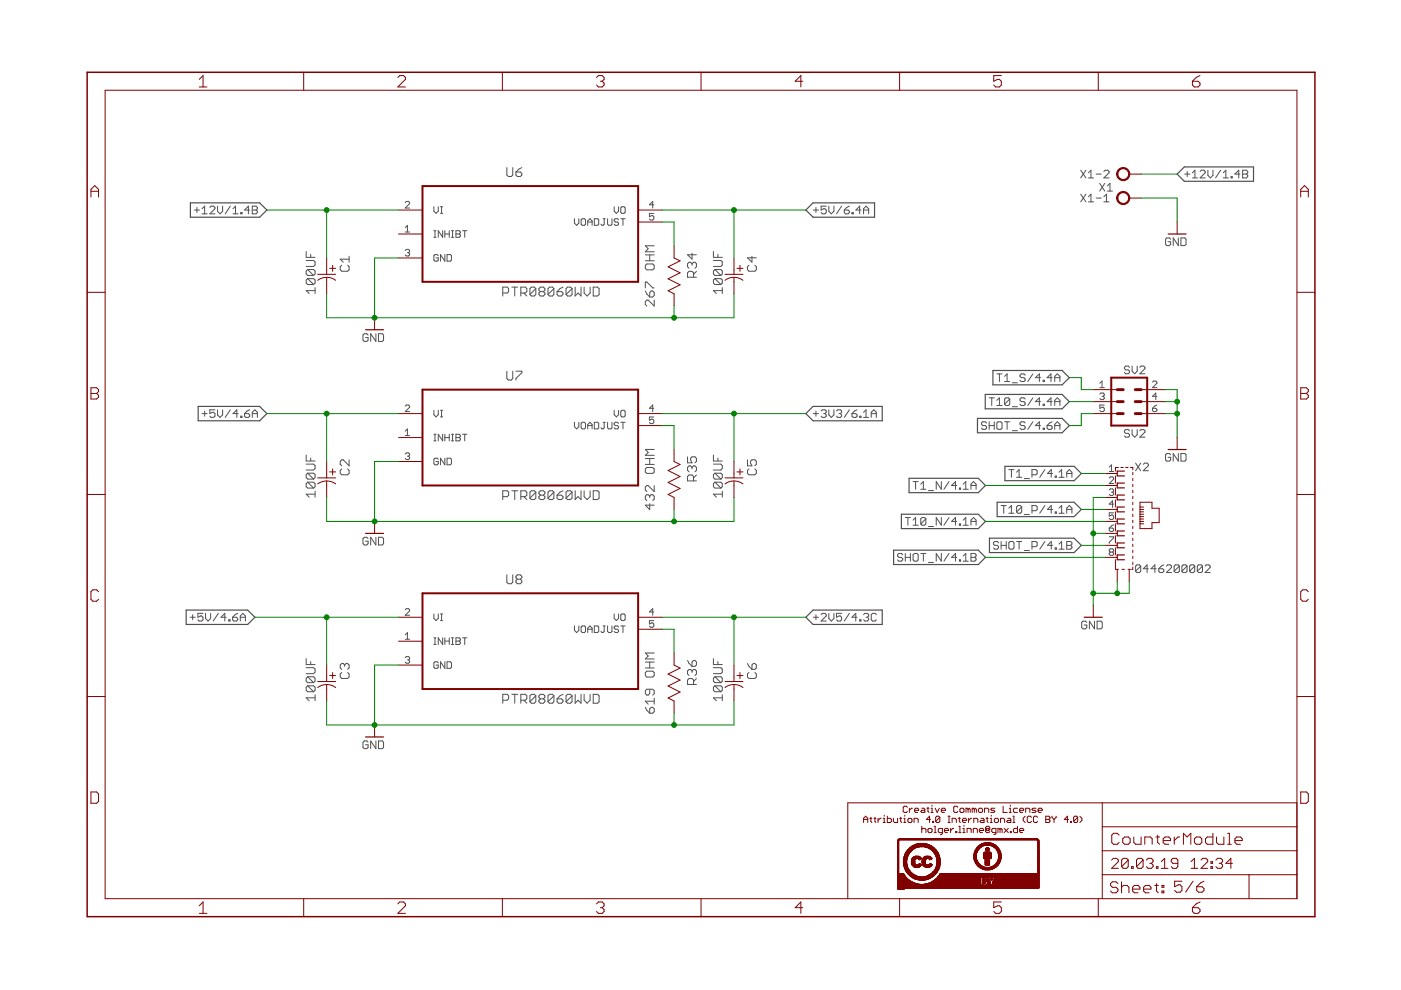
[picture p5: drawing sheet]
<svg xmlns="http://www.w3.org/2000/svg" width="297mm" height="210mm" viewBox="0 0 297 210" stroke-linecap="round" stroke-linejoin="round" font-family="sans-serif">
<g fill="none" stroke="#505050" stroke-width=".21">
<path d="M107.5 35.5v1.6l.3 .3h.6l.3-.3v-1.6M109.4 36.5h.9l.3 .3v.3l-.3 .3h-.6l-.3-.3zM110.6 35.5l-.6 .4-.6 .6M229.1 36.1l1.1 1.6M230.2 36.1l-1.1 1.6M230.8 36.6l.5-.5v1.6M230.8 37.7h1.1M232.4 36.9h1.1M233.2 38.9l1 1.6M234 36.4l.3-.3h.6l.2 .3v.2l-1.1 1.1h1.1M234.2 38.9l-1 1.6M234.8 39.4l.5-.5v1.6"/>
<path d="M251.2 36.9h1.1M251.7 36.4v1M252.8 37.7h1.1M252.8 36.6l.5-.5v1.6M254.4 36.4l.3-.3h.6l.2 .3v.2l-1.1 1.1h1.1M256.1 36.1v1.1l.5 .5 .6-.5v-1.1M258.8 36.1l-1.1 1.6M259.4 37.7h1M259.4 36.6l.5-.5v1.6M261 37.4h.3v.3h-.3zM262.9 36.9h-1.1l.8-.8v1.6M263.5 36.1h.8l.2 .3v.2l-.2 .3 .2 .3v.2l-.2 .3h-.8z"/>
<path d="M263.5 36.9h.8M41.2 44.5h1.1M41.7 44v1.1M42.8 45.3h1.1M42.8 44.3l.6-.6v1.6M44.5 44l.2-.3h.6l.3 .3v.3l-1.1 1h1.1M46.1 43.7v1.1l.6 .5 .5-.5v-1.1M48.8 43.7l-1 1.6M49.4 45.3h1.1M49.4 44.3l.5-.6v1.6M51 45.1h.3v.2h-.3zM52.9 44.5h-1l.8-.8v1.6"/>
<path d="M53.5 44.5h.8M53.5 43.7h.8l.3 .3v.3l-.3 .2 .3 .3v.3l-.3 .2h-.8zM64.9 55.2h1.6l.3 .3v.7l-.3 .3h-1.6M64.9 53.3v1.3h1.9M65.2 57.1h1.3l.3 .4v.6l-.3 .3M65.2 59.1h1.3l.3 .3v.6l-.3 .3M65.2 59.1l-.3 .3v.6l.3 .3h1.3M65.2 57.1l-.3 .4v.6l.3 .3h1.3M65.2 59.1l1.3 1.2M65.2 57.1l1.3 1.3M65.9 53.9v.7M72.5 56.2l-.4 .4v.6l.4 .3h1.2l.3-.3v-.6l-.3-.4"/>
<path d="M74 54.3v1.3M74 54.9h-1.9l.7 .7M85.9 42.9l.2-.2h.5l.2 .2v.3l-.9 .9h.9M85.9 53.1l.2-.2h.5l.2 .2-.2 .5M85.9 48.3l.5-.5v1.4M85.9 49.2h.9M86.4 53.6h.2M86.6 53.6l.2 .2-.2 .5h-.5l-.2-.3M92 43.8v1l.5 .4 .4-.4v-1M92 50.3h.5M92 48.9h.5M92.2 48.9v1.4"/>
<path d="M92.9 54.2l-.2-.2h-.5l-.2 .2v.9l.2 .3h.5l.2-.3v-.4h-.4M93.4 45.2h.5M93.4 43.8h.5M93.6 43.8v1.4M93.9 48.9v1.4l-1-1.4v1.4M94.3 48.9v1.4M94.3 54v1.4l-.9-1.4v1.4M94.3 49.6h.9M94.8 54h.7l.2 .2v.9l-.2 .3h-.7zM95.2 48.9v1.4M95.7 50.3h.5M95.7 48.9h.5"/>
<path d="M95.9 48.9v1.4M96.7 48.9h.7l.2 .2-.2 .5 .2 .5-.2 .2h-.7zM96.7 49.6h.7M98.1 48.9h.9M98.5 48.9v1.4M121.8 46.4v.9l.5 .5 .4-.5v-.9M123.4 46.4h.5l.2 .2v.9l-.2 .3h-.5l-.2-.3v-.9zM124.6 47.8v-1l.5-.4 .4 .4v1M124.6 47.1h.9M126 46.4h.7l.2 .2v.9l-.2 .3h-.7zM127.9 46.4h.4M128.1 46.4v1.1l-.2 .3-.5-.3"/>
<path d="M128.8 46.4v1.1l.3 .3h.4l.3-.3v-1.1M130.2 43.8v1l.5 .4 .4-.4v-1M131.1 46.6l-.2-.2h-.4l-.3 .2 .3 .5h.4l.2 .2-.2 .5h-.4l-.3-.3M131.6 44.1l.2-.3h.5l.2 .3v.9l-.2 .2h-.5l-.2-.2zM131.6 46.4h.9M132.1 46.4v1.4M136.8 56.3l.3-.3h1.3l.3 .3v.6l-.3 .3h-1.3l-.3-.3zM136.8 55.3h1.9M136.8 54h1.9M137.8 54v1.3M138.6 43.4h-.9l.7-.7v1.4M138.6 45.3h-.9v.7l.7-.3 .2 .3v.4l-.2 .3h-.5l-.2-.3"/>
<path d="M138.7 52.1h-1.9l.6 .6-.6 .7h1.9M146.7 55.9l-.3-.3h-.3l-.3 .3v.7l.3 .3M146.7 55.9l.3-.3h.3l.4 .3v.7l-.4 .3M146.7 53.7v1.2l-.9-.9h1.9M146.7 55.9v.3M147 58.8v-1l-.3-.3h-.6l-.3 .3v1h1.9M147.7 57.5l-.7 .7M151.3 55.2h1.5l.3 .3v.7l-.3 .3h-1.5M151.3 53.3v1.3h1.8M151.6 59.1l-.3 .3v.6l.3 .3h1.2M151.6 59.1h1.2l.3 .3v.6l-.3 .3M151.6 57.1l-.3 .4v.6l.3 .3h1.2"/>
<path d="M151.6 57.1h1.2l.3 .4v.6l-.3 .3M151.6 59.1l1.2 1.2M151.6 57.1l1.2 1.3M152.2 53.9v.7M158.8 56.2l-.3 .4v.6l.3 .3h1.2l.4-.3v-.6l-.4-.4M159.4 54.3v1.3l-.9-.9h1.9M172.4 44.5h1.1M173 44v1.1M175.2 43.7h-1.1v.8l.5-.2h.3l.3 .2v.6l-.3 .2h-.6l-.2-.2M175.7 43.7v1.1l.6 .5 .5-.5v-1.1M178.4 43.7l-1 1.6M179 44.5h.8l.3 .3v.3l-.3 .2h-.5l-.3-.2z"/>
<path d="M180.1 43.7l-.6 .3-.5 .5M180.6 45.1h.3v.2h-.3zM182.5 44.5h-1l.8-.8v1.6M183.1 44.5h1.1M183.1 45.3v-1l.5-.6 .6 .6v1M229.1 41.2l1.1 1.6M230.2 41.2l-1.1 1.6M230.8 41.7l.5-.5v1.6M230.8 42.8h1.1M232.4 42h1.1M234 41.7l.6-.5v1.6M234 42.8h1.1"/>
<path d="M234.8 40.5h1.1M248.2 50.7l-.3-.3h-.5l-.3 .3v1.1l.3 .3h.5l.3-.3v-.5h-.6M249.8 50.4v1.7l-1-1.7v1.7M250.4 50.4h.8l.3 .3v1.1l-.3 .3h-.8zM66.8 61.6h-1.9l.7 .6M66.8 61v1.2M78 71l-.2-.2h-.6l-.2 .2v1.1l.2 .3h.6l.2-.3v-.5h-.5M79.7 70.8v1.6l-1.1-1.6v1.6M80.2 70.8h.8l.3 .2v1.1l-.3 .3h-.8zM106.6 62.1h.9l.3-.3v-.6l-.3-.3h-.9v1.9M107.5 78.7v1.6l.3 .3h.6l.3-.3v-1.6M108.5 60.9h1.3"/>
<path d="M109.1 60.9v1.9M109.4 78.7h1.2v.3l-1.2 1.3v.3M110.4 62.1h1l.3-.3v-.6l-.3-.3h-1v1.9M111.1 62.1l.6 .7M113.6 61.2l-.3-.3h-.6l-.3 .3v1.2M113.6 61.2v1.2l-.3 .4h-.6l-.3-.4M113.6 61.2l-1.2 1.2M114.6 61.8l-.3-.3v-.3l.3-.3h.6l.3 .3v.3l-.3 .3M114.6 61.8l-.3 .3v.3l.3 .4h.6l.3-.4v-.3l-.3-.3M114.6 61.8h.6M117.4 61.2l-.3-.3h-.6l-.3 .3v1.2M117.4 61.2v1.2l-.3 .4h-.6l-.3-.4"/>
<path d="M117.4 61.2l-1.2 1.2M118.1 61.8h.9l.4 .3v.3l-.4 .4h-.6l-.3-.4zM119.4 60.9l-.7 .3-.6 .6M121.3 61.2l-.3-.3h-.7l-.3 .3v1.2M121.3 61.2v1.2l-.3 .4h-.7l-.3-.4M121.3 61.2l-1.3 1.2M121.9 60.9v1.9l.7-.7 .6 .7v-1.9M123.8 60.9v1.2l.7 .7 .6-.7v-1.2M125.8 60.9h.9l.3 .3v1.2l-.3 .4h-.9zM136.8 61v-1.2h.3l1.3 1.2h.3M136.8 61.7l.3 .6 .7 .7M137.8 62l.3-.3h.3l.3 .3v.7l-.3 .3h-.6z"/>
<path d="M138.7 63.6v1.3l-1.3-1.3h-.3l-.3 .3v.7l.3 .3M153.1 61.6h-1.8l.6 .6M153.1 61v1.2M211.3 79.3h1.1M211.9 79.3v1.6M213 79.8l.5-.5v1.6M217.4 79.5l-.3-.2h-.6l-.2 .2v.3l.2 .3h.6l.3 .2v.3l-.3 .3h-.6l-.2-.3M219 79.3l-1.1 1.6M239.5 77.9l-.3-.3h-.5l-.3 .3v.2l.3 .3h.5l.3 .3v.3l-.3 .2h-.5l-.3-.2M240 77.6v1.1l.6 .5 .5-.5v-1.1M241.7 77.9l.2-.3h.6l.3 .3v.2l-1.1 1.1h1.1M42.8 87.7h1.1"/>
<path d="M43.4 87.1v1.1M45.6 86.9h-1.1v.8l.8-.3 .3 .3v.5l-.3 .3h-.6l-.2-.3M46.1 86.9v1.1l.6 .5 .5-.5v-1.1M48.8 86.9l-1 1.6M50.5 87.7h-1.1l.8-.8v1.6M51 88.2h.3v.3h-.3zM51.9 87.7h.8l.2 .3v.2l-.2 .3h-.6l-.2-.3zM52.9 86.9l-.5 .2-.5 .6M53.5 88.5v-1.1l.5-.5 .6 .5v1.1M53.5 87.7h1.1M64.9 98.4h1.6l.3 .3v.6l-.3 .4h-1.6M64.9 96.5v1.2h1.9"/>
<path d="M65.9 97.1v.6M72.5 99.4l-.4 .3v.7l.4 .3h1.2l.3-.3v-.7l-.3-.3M74 97.5v1.3l-1.2-1.3h-.3l-.4 .3v.6l.4 .4M85.9 91.4l.5-.4v1.4M85.9 86.1l.2-.2h.5l.2 .2v.2l-.9 1h.9M85.9 96.3l.2-.3h.5l.2 .3-.2 .4M85.9 92.4h.9M86.4 96.7h.2M86.6 96.7l.2 .3-.2 .4h-.5l-.2-.2M92 87v.9l.5 .5 .4-.5v-.9M92 93.5h.5M92 92.1h.5"/>
<path d="M92.2 92.1v1.4M92.9 97.4l-.2-.2h-.5l-.2 .2v.9l.2 .3h.5l.2-.3v-.4h-.4M93.4 88.4h.5M93.4 87h.5M93.6 87v1.4M93.9 92.1v1.4l-1-1.4v1.4M94.3 92.1v1.4M94.3 97.2v1.4l-.9-1.4v1.4M94.3 92.8h.9M94.8 97.2h.7l.2 .2v.9l-.2 .3h-.7zM95.2 92.1v1.4M95.7 93.5h.5"/>
<path d="M95.7 92.1h.5M95.9 92.1v1.4M96.7 92.1h.7l.2 .2-.2 .5 .2 .4-.2 .3h-.7zM96.7 92.8h.7M98.1 92.1h.9M98.5 92.1v1.4M121.8 89.5v1l.5 .4 .4-.4v-1M123.2 89.8l.2-.3h.5l.2 .3v.9l-.2 .2h-.5l-.2-.2zM124.6 90.9v-.9l.5-.5 .4 .5v.9M124.6 90.2h.9M126 89.5h.7l.2 .3v.9l-.2 .2h-.7zM127.9 89.5h.4"/>
<path d="M128.1 89.5v1.2l-.2 .2-.5-.2M128.8 89.5v1.2l.3 .2h.4l.3-.2v-1.2M130.2 87v.9l.5 .5 .4-.5v-.9M131.1 89.8l-.2-.3h-.4l-.3 .3 .3 .4h.4l.2 .3-.2 .4h-.4l-.3-.2M131.6 89.5h.9M131.8 87h.5l.2 .2v1l-.2 .2h-.5l-.2-.2v-1zM132.1 89.5v1.4M136.8 99.4l.3-.3h1.3l.3 .3v.7l-.3 .3h-1.3l-.3-.3zM136.8 98.5h1.9M136.8 97.2h1.9M137.8 97.2v1.3M138.6 86.6h-.9l.7-.7v1.4"/>
<path d="M138.6 88.4h-.9v.7l.5-.2 .4 .2v.5l-.2 .2h-.5l-.2-.2M138.7 95.3h-1.9l.6 .6-.6 .6h1.9M145.8 96.9v1.2h.9l-.3-.6v-.3l.3-.3h.6l.4 .3v.6l-.4 .3M146.7 99.1l-.3-.3h-.3l-.3 .3v.6l.3 .3M146.7 99.1v.3M146.7 99.1l.3-.3h.3l.4 .3v.6l-.4 .3M151.3 98.4h1.5l.3 .3v.6l-.3 .4h-1.5M151.3 96.5v1.2h1.8M152.2 97.1v.6M158.5 97.5v1.3h.9l-.3-.7v-.3l.3-.3h.6l.4 .3v.6l-.4 .4M158.8 99.4l-.3 .3v.7l.3 .3h1.2l.4-.3v-.7l-.4-.3M172.4 87.7h1.1"/>
<path d="M173 87.1v1.1M174.1 87.1l.2-.2h.6l.3 .2v.3l-.3 .3M174.6 87.7h.3M174.9 87.7l.3 .3v.2l-.3 .3h-.6l-.2-.3M175.7 86.9v1.1l.6 .5 .5-.5v-1.1M177.4 87.1l.2-.2h.6l.2 .2v.3l-.2 .3M177.9 87.7h.3M178.2 87.7l.2 .3v.2l-.2 .3h-.6l-.2-.3M180.1 86.9l-1.1 1.6M180.6 87.7h.8l.3 .3v.2l-.3 .3h-.5l-.3-.3zM181.7 86.9l-.5 .2-.6 .6M182.3 88.2h.2v.3h-.2z"/>
<path d="M183.1 88.5h1.1M183.1 87.4l.5-.5v1.6M184.7 88.5v-1.1l.6-.5 .5 .5v1.1M184.7 87.7h1.1M209.2 89.7l-.3-.3h-.5l-.3 .3v.3l.3 .2h.5l.3 .3v.3l-.3 .2h-.5l-.3-.2M209.7 90.2h1.1M209.7 84.3h1.1M209.7 89.4v1.6M210.3 84.3v1.7M210.8 89.4v1.6M211.3 89.7l.3-.3h.6l.2 .3v1.1l-.2 .2h-.6l-.3-.2zM211.3 84.9l.6-.6v1.7"/>
<path d="M211.3 86h1.1M213 80.9h1.1M213 89.4h1.1M213.5 89.4v1.6M213.9 99.6h1.1M214.1 84.6l-.3-.3h-.5l-.3 .3v1.1M214.1 84.6v1.1l-.3 .3h-.5l-.3-.3M214.1 84.6l-1.1 1.1M214.4 99.6v1.6M214.6 81.2h1.1M214.6 86.2h1.1M214.6 91.3h1.1"/>
<path d="M217.4 89.7l-.3-.3h-.6l-.2 .3v.3l.2 .2h.6l.3 .3v.3l-.3 .2h-.6l-.2-.2M217.4 84.6l-.3-.3h-.6l-.2 .3v.3l.2 .3h.6l.3 .2v.3l-.3 .3h-.6l-.2-.3M219 84.3l-1.1 1.7M219 89.4l-1.1 1.6M220.6 90.2h-1.1l.9-.8v1.6M220.6 80.1h-1.1l.9-.8v1.6M220.6 85.2h-1.1l.9-.9v1.7M221.2 90.8h.2v.2h-.2zM221.2 80.6h.2v.3h-.2zM221.2 85.7h.2v.3h-.2zM221.5 99.6l-1 1.6M222 90.2h.8l.3 .3v.3l-.3 .2h-.5l-.3-.2z"/>
<path d="M223.1 80.1h-1.1l.8-.8v1.6M223.1 85.2h-1.1l.8-.9v1.7M223.1 89.4l-.6 .3-.5 .5M223.6 90.2h1.1M223.6 80.1h1.1M223.6 80.9v-1.1l.6-.5 .5 .5v1.1M223.6 86v-1.1l.6-.6 .5 .6v1.1M223.6 91v-1l.6-.6 .5 .6v1M223.6 85.2h1.1M233.2 81.3l.5-.5v1.4M233.2 82.2h.9M233.2 83.6l.2-.3h.5l.2 .3-.2 .4"/>
<path d="M233.7 84h.2M233.9 84l.2 .3-.2 .4h-.5l-.2-.2M234.1 85.9h-.9v.7l.5-.3 .4 .3v.4l-.2 .3h-.5l-.2-.3M235.2 99l.4-.4v1.4M235.2 100h.9M239.5 91.3l-.3-.2h-.5l-.3 .2v.3l.3 .3h.5l.3 .3v.2l-.3 .3h-.5l-.3-.3M240 91.1v1.1l.6 .5 .5-.5v-1.1M240.8 98.2l1.1 1.6M241.7 91.3l.2-.2h.6l.3 .2v.3l-1.1 1.1h1.1M241.9 98.2l-1.1 1.6M242.4 98.4l.3-.2h.5l.3 .2v.3l-1.1 1.1h1.1M244.3 86.6h.7l.3 .4-.3 .3h-.4l-.3-.3z"/>
<path d="M244.3 81l.3-.2h.4l.3 .2v.3l-1 .9h1M245.3 84h-1l.7-.7v1.4M245.3 85.9l-1 .7M248.2 96.4l-.3-.2h-.5l-.3 .2v1.1l.3 .3h.5l.3-.3v-.5h-.6M249.8 96.2v1.6l-1-1.6v1.6M250.4 96.2h.8l.3 .2v1.1l-.3 .3h-.8zM65.2 100.3h1.3l.3 .3v.7l-.3 .3M65.2 102.2h1.3l.3 .4v.6l-.3 .3M65.2 100.3l-.3 .3v.7l.3 .3h1.3M65.2 102.2l-.3 .4v.6l.3 .3h1.3M65.2 102.2l1.3 1.3M65.2 100.3l1.3 1.3"/>
<path d="M66.8 104.2v1.2M66.8 104.8h-1.9l.7 .6M78 114.2l-.2-.3h-.6l-.2 .3v1.1l.2 .2h.6l.2-.2v-.6h-.5M79.7 113.9v1.6l-1.1-1.6v1.6M80.2 113.9h.8l.3 .3v1.1l-.3 .2h-.8zM106.6 105.3h.9l.3-.3v-.6l-.3-.3h-.9v1.8M108.5 104.1h1.3M109.1 104.1v1.8M110.4 105.3h1l.3-.3v-.6l-.3-.3h-1v1.8M111.1 105.3l.6 .6M113.6 104.4l-.3-.3h-.6l-.3 .3v1.2M113.6 104.4v1.2l-.3 .3h-.6l-.3-.3"/>
<path d="M113.6 104.4l-1.2 1.2M114.6 105l-.3-.3v-.3l.3-.3h.6l.3 .3v.3l-.3 .3M114.6 105l-.3 .3v.3l.3 .3h.6l.3-.3v-.3l-.3-.3M114.6 105h.6M117.4 104.4l-.3-.3h-.6l-.3 .3v1.2M117.4 104.4v1.2l-.3 .3h-.6l-.3-.3M117.4 104.4l-1.2 1.2M118.1 105h.9l.4 .3v.3l-.4 .3h-.6l-.3-.3zM119.4 104.1l-.7 .3-.6 .6M121.3 104.4l-.3-.3h-.7l-.3 .3v1.2M121.3 104.4v1.2l-.3 .3h-.7l-.3-.3M121.3 104.4l-1.3 1.2"/>
<path d="M121.9 104.1v1.8l.7-.6 .6 .6v-1.8M123.8 104.1v1.2l.7 .6 .6-.6v-1.2M125.8 104.1h.9l.3 .3v1.2l-.3 .3h-.9zM137.8 105.2l.3-.3h.3l.3 .3v.6l-.3 .3M137.8 105.2l-.4-.3h-.3l-.3 .3v.6l.3 .3M137.8 105.2v.3M137.8 106.8v1.3l-1-1h1.9M138.7 103v1.2l-1.3-1.2h-.3l-.3 .3v.6l.3 .3M147 102v-1l-.3-.3h-.6l-.3 .3v1h1.9M147.7 100.7l-.7 .6M151.6 100.3h1.2l.3 .3v.7l-.3 .3M151.6 102.2h1.2l.3 .4v.6l-.3 .3"/>
<path d="M151.6 100.3l-.3 .3v.7l.3 .3h1.2M151.6 102.2l-.3 .4v.6l.3 .3h1.2M151.6 102.2l1.2 1.3M151.6 100.3l1.2 1.3M153.1 104.2v1.2M153.1 104.8h-1.8l.6 .6M191.4 117.6l-.3-.3h-.5l-.3 .3v.3l.3 .3h.5l.3 .2v.3l-.3 .3h-.5l-.3-.3M191.9 109.7h1.1M191.9 118.2h1.1M191.9 117.3v1.7M192.5 109.7v1.7M193 117.3v1.7"/>
<path d="M193.6 110.3l.5-.6v1.7M193.6 102.1h1.1M193.6 111.4h1.1M193.8 117.3h.6l.3 .3v1.1l-.3 .3h-.6l-.2-.3v-1.1zM194.1 102.1v1.6M195.2 102.7l.6-.6v1.6M195.2 103.7h1.1M195.2 117.3h1.1M195.8 117.3v1.7M196.3 110l-.3-.3h-.5l-.3 .3v1.1M196.3 110v1.1l-.3 .3h-.5l-.3-.3M196.3 110l-1.1 1.1"/>
<path d="M196.8 104h1.1M196.8 111.6h1.1M196.8 119.3h1.1M199.6 102.1v1.6l-1.1-1.6v1.6M199.6 109.7v1.7l-1.1-1.7v1.7M199.6 117.3v1.7l-1.1-1.7v1.7M201.2 102.1l-1.1 1.6M201.2 109.7l-1.1 1.7M201.2 117.3l-1.1 1.7M202.8 102.9h-1l.8-.8v1.6M202.8 110.6h-1l.8-.9v1.7M202.8 118.2h-1l.8-.9v1.7"/>
<path d="M203.4 103.5h.3v.2h-.3zM203.4 111.1h.3v.3h-.3zM203.4 118.7h.3v.3h-.3zM204.2 103.7h1.1M204.2 102.7l.6-.6v1.6M204.2 110.3l.6-.6v1.7M204.2 117.9l.6-.6v1.7M204.2 111.4h1.1M204.2 119h1.1M205.9 102.9h1M205.9 117.3h.8l.2 .3v.3l-.2 .3 .2 .2v.3l-.2 .3h-.8zM205.9 103.7v-1l.5-.6 .5 .6v1"/>
<path d="M205.9 111.4v-1.1l.5-.6 .5 .6v1.1M205.9 110.6h1M205.9 118.2h.8M211.7 115.1l-.3-.3h-.5l-.3 .3v.3l.3 .2h.5l.3 .3v.3l-.3 .2h-.5l-.3-.2M212.3 107.2h1M212.3 115.6h1M212.3 114.8v1.6M212.8 107.2v1.6M213.3 114.8v1.6M213.9 107.7l.5-.5v1.6M213.9 108.8h1.1M214.2 114.8h.5l.3 .3v1.1l-.3 .2h-.5l-.3-.2v-1.1z"/>
<path d="M215.5 114.8h1.1M215.5 100.1l.6-.5v1.6M215.5 101.2h1.1M216.1 114.8v1.6M216.6 107.5l-.3-.3h-.5l-.3 .3v1M216.6 107.5v1l-.3 .3h-.5l-.3-.3M216.6 107.5l-1.1 1M217.2 109.1h1M217.2 116.7h1M217.2 101.5h1M218.8 100.7h.8l.3-.3v-.6l-.3-.2h-.8v1.6M218.8 108.3h.8l.3-.3v-.5l-.3-.3h-.8v1.6"/>
<path d="M218.8 115.9h.8l.3-.3v-.5l-.3-.3h-.8v1.6M221.5 107.2l-1 1.6M221.5 114.8l-1 1.6M223.2 100.4h-1.1l.8-.8v1.6M223.2 108h-1.1l.8-.8v1.6M223.2 115.6h-1.1l.8-.8v1.6M223.7 108.5h.3v.3h-.3zM223.7 100.9h.3v.3h-.3zM223.7 116.2h.3v.2h-.3zM224.5 108.8h1.1M224.5 107.7l.6-.5v1.6M224.5 100.1l.6-.5v1.6"/>
<path d="M224.5 115.4l.6-.6v1.6M224.5 116.4h1.1M224.5 101.2h1.1M226.2 100.4h1.1M226.2 108.8v-1.1l.5-.5 .6 .5v1.1M226.2 108h1.1M226.2 101.2v-1.1l.5-.5 .6 .5v1.1M226.2 114.8h.8l.3 .3v.3l-.3 .2 .3 .3v.3l-.3 .2h-.8zM226.2 115.6h.8M235.2 101.3l.2-.2h.5l.2 .2v.3l-.9 .9h.9M235.2 103.9l.2-.2h.5l.2 .2-.2 .5M235.2 112h.7l.2 .4-.2 .3h-.5l-.2-.3z"/>
<path d="M235.2 113.8h.9v.2l-.9 1v.2M235.4 117.1l-.2-.3 .2-.4h.5l.2 .2-.2 .5M235.4 117.1l-.2 .2 .2 .5h.5l.2-.3-.2-.4M235.4 117.1h.5M235.6 104.4h.3M235.9 104.4l.2 .2-.2 .5h-.5l-.2-.3M236.1 108.7h-.9v.7l.4-.2 .5 .2v.5l-.2 .2h-.5l-.2-.2M236.1 106.9h-.9l.7-.7v1.4M236.1 111.3l-.9 .7M246.8 119.8l-.6 .2-.5 .6M40.3 130.9h1.1M40.9 130.3v1.1"/>
<path d="M43 130h-1v.9l.5-.3h.3l.2 .3v.5l-.2 .3h-.6l-.2-.3M43.6 130v1.1l.5 .6 .6-.6v-1.1M46.3 130l-1.1 1.7M47.9 130.9h-1l.8-.9v1.7M48.5 131.4h.3v.3h-.3zM49.3 130.9h.8l.3 .2v.3l-.3 .3h-.5l-.3-.3zM50.4 130l-.6 .3-.5 .6M50.9 130.9h1.1M50.9 131.7v-1.1l.6-.6 .5 .6v1.1M64.9 139.7v1.2h1.9M85.9 129.3l.2-.2h.5l.2 .2v.2l-.9 1h.9M85.9 139.4l.2-.2h.5l.2 .2-.2 .5"/>
<path d="M85.9 134.6l.5-.5v1.4M85.9 135.5h.9M86.4 139.9h.2M86.6 139.9l.2 .2-.2 .5h-.5l-.2-.2M92 130.2v.9l.5 .5 .4-.5v-.9M92 136.7h.5M92 135.2h.5M92.2 135.2v1.5M93.4 131.6h.5M93.4 130.2h.5M93.6 130.2v1.4M93.9 135.2v1.5l-1-1.5v1.5"/>
<path d="M94.3 135.2v1.5M94.3 135.9h.9M95.2 135.2v1.5M95.7 136.7h.5M95.7 135.2h.5M95.9 135.2v1.5M96.7 135.2h.7l.2 .3-.2 .4 .2 .5-.2 .3h-.7zM96.7 135.9h.7M98.1 135.2h.9M98.5 135.2v1.5M107.5 121.9v1.5l.3 .4h.6l.3-.4v-1.5M109.7 122.8l-.3-.3v-.3l.3-.3h.6l.3 .3v.3l-.3 .3"/>
<path d="M109.7 122.8l-.3 .3v.3l.3 .4h.6l.3-.4v-.3l-.3-.3M109.7 122.8h.6M121.8 132.7v.9l.5 .5 .4-.5v-.9M123.2 132.9l.2-.2h.5l.2 .2v1l-.2 .2h-.5l-.2-.2zM124.6 134.1v-.9l.5-.5 .4 .5v.9M124.6 133.4h.9M126 132.7h.7l.2 .2v1l-.2 .2h-.7zM127.9 132.7h.4M128.1 132.7v1.2l-.2 .2-.5-.2M128.8 132.7v1.2l.3 .2h.4l.3-.2v-1.2M130.2 130.2v.9l.5 .5 .4-.5v-.9M131.1 132.9l-.2-.2h-.4l-.3 .2 .3 .5h.4l.2 .2-.2 .5h-.4l-.3-.2"/>
<path d="M131.6 132.7h.9M131.8 130.2h.5l.2 .2v.9l-.2 .3h-.5l-.2-.3v-.9zM132.1 132.7v1.4M138.6 129.8h-.9l.7-.7v1.4M138.6 131.6h-.9v.7l.5-.2 .4 .2v.5l-.2 .2h-.5l-.2-.2M138.7 138.5h-1.9l.6 .6-.6 .6h1.9M151.3 139.7v1.2h1.8M172.4 130.9h1.1M173 130.3v1.1M174.1 130.3l.2-.3h.6l.3 .3v.3l-1.1 1.1h1.1M175.7 130v1.1l.6 .6 .5-.6v-1.1M178.4 130h-1v.9l.5-.3h.3l.2 .3v.5l-.2 .3h-.6l-.2-.3"/>
<path d="M180.1 130l-1.1 1.7M181.7 130.9h-1.1l.8-.9v1.7M182.3 131.4h.2v.3h-.2zM183.1 130.3l.3-.3h.5l.3 .3v.3l-.3 .3M183.6 130.9h.3M183.9 130.9l.3 .2v.3l-.3 .3h-.5l-.3-.3M185.8 130.3l-.3-.3h-.5l-.3 .3v1.1l.3 .3h.5l.3-.3M230.4 132l-.3-.3h-.5l-.3 .3v1.1l.3 .2h.5l.3-.2v-.6h-.5M232.1 131.7v1.6l-1.1-1.6v1.6M232.6 131.7h.8l.3 .3v1.1l-.3 .2h-.8zM241.9 120l-.3-.2h-.6l-.2 .2v1.1M241.9 120v1.1l-.3 .3h-.6l-.2-.3"/>
<path d="M241.9 120l-1.1 1.1M243.5 120.6h-1.1l.8-.8v1.6M245.1 120.6h-1.1l.9-.8v1.6M245.7 120.6h.8l.3 .2v.3l-.3 .3h-.6l-.2-.3zM247.3 120l.3-.2h.5l.3 .2v.3l-1.1 1.1h1.1M250 120l-.2-.2h-.6l-.3 .2v1.1M250 120v1.1l-.2 .3h-.6l-.3-.3M250 120l-1.1 1.1M251.7 120l-.3-.2h-.6l-.2 .2v1.1M251.7 120v1.1l-.3 .3h-.6l-.2-.3M251.7 120l-1.1 1.1M253.3 120l-.3-.2h-.5l-.3 .2v1.1"/>
<path d="M253.3 120v1.1l-.3 .3h-.5l-.3-.3M253.3 120l-1.1 1.1M255 120l-.3-.2h-.6l-.2 .2v1.1M255 120v1.1l-.3 .3h-.6l-.2-.3M255 120l-1.1 1.1M255.5 120l.3-.2h.5l.3 .2v.3l-1.1 1.1h1.1M64.9 141.6h1.6l.3 .3v.6l-.3 .3h-1.6M65.2 143.5h1.3l.3 .3v.6l-.3 .3M65.2 145.4h1.3l.3 .3v.6l-.3 .4M65.2 143.5l-.3 .3v.6l.3 .3h1.3M65.2 145.4l-.3 .3v.6l.3 .4h1.3M65.2 145.4l1.3 1.3"/>
<path d="M65.2 143.5l1.3 1.2M65.9 140.3v.6M66.8 147.3v1.3M66.8 148h-1.9l.7 .6M72.5 142.6l-.4 .3v.6l.4 .3h1.2l.3-.3v-.6l-.3-.3M73.1 141l-.3-.3h-.3l-.4 .3v.6l.4 .3M73.1 141l.3-.3h.3l.3 .3v.6l-.3 .3M73.1 141v.3M78 157.4l-.2-.3h-.6l-.2 .3v1.1l.2 .2h.6l.2-.2v-.6h-.5M79.7 157.1v1.6l-1.1-1.6v1.6M80.2 157.1h.8l.3 .3v1.1l-.3 .2h-.8zM92.9 140.5l-.2-.2h-.5l-.2 .2v1l.2 .2h.5l.2-.2v-.5h-.4"/>
<path d="M94.3 140.3v1.4l-.9-1.4v1.4M94.8 140.3h.7l.2 .2v1l-.2 .2h-.7zM106.6 148.5h.9l.3-.3v-.7l-.3-.3h-.9v1.9M108.5 147.2h1.3M109.1 147.2v1.9M110.4 148.5h1l.3-.3v-.7l-.3-.3h-1v1.9M111.1 148.5l.6 .6M113.6 147.5l-.3-.3h-.6l-.3 .3v1.3M113.6 147.5v1.3l-.3 .3h-.6l-.3-.3M113.6 147.5l-1.2 1.3M114.6 148.2l-.3-.4v-.3l.3-.3h.6l.3 .3v.3l-.3 .4M114.6 148.2l-.3 .3v.3l.3 .3h.6l.3-.3v-.3l-.3-.3"/>
<path d="M114.6 148.2h.6M117.4 147.5l-.3-.3h-.6l-.3 .3v1.3M117.4 147.5v1.3l-.3 .3h-.6l-.3-.3M117.4 147.5l-1.2 1.3M118.1 148.2h.9l.4 .3v.3l-.4 .3h-.6l-.3-.3zM119.4 147.2l-.7 .3-.6 .7M121.3 147.5l-.3-.3h-.7l-.3 .3v1.3M121.3 147.5v1.3l-.3 .3h-.7l-.3-.3M121.3 147.5l-1.3 1.3M121.9 147.2v1.9l.7-.6 .6 .6v-1.9M123.8 147.2v1.3l.7 .6 .6-.6v-1.3M125.8 147.2h.9l.3 .3v1.3l-.3 .3h-.9z"/>
<path d="M136.8 142.6l.3-.3h1.3l.3 .3v.6l-.3 .4h-1.3l-.3-.4zM136.8 150l.3 .6 .7 .6M136.8 141.6h1.9M136.8 140.4h1.9M137.8 146.1v1l-.4 .3h-.3l-.3-.3v-.6l.3-.4h1.3l.3 .4v.6l-.3 .3M137.8 150.3l.3-.3h.3l.3 .3v.6l-.3 .3h-.6zM137.8 140.4v1.2M138.7 148v1.3M138.7 148.7h-1.9l.6 .6M145.8 140l.3 .7 .6 .6M146.7 142.3l.3-.4h.3l.4 .4v.6l-.4 .3M146.7 142.3l-.3-.4h-.3l-.3 .4v.6l.3 .3"/>
<path d="M146.7 140.4l.3-.4h.3l.4 .4v.6l-.4 .3h-.6zM146.7 142.3v.3M147 145.1v-.9l-.3-.3h-.6l-.3 .3v.9h1.9M147.7 143.9l-.7 .6M151.3 141.6h1.5l.3 .3v.6l-.3 .3h-1.5M151.6 143.5h1.2l.3 .3v.6l-.3 .3M151.6 145.4h1.2l.3 .3v.6l-.3 .4M151.6 143.5l-.3 .3v.6l.3 .3h1.2M151.6 145.4l-.3 .3v.6l.3 .4h1.2M151.6 145.4l1.2 1.3M151.6 143.5l1.2 1.2M152.2 140.3v.6"/>
<path d="M153.1 147.3v1.3M153.1 148h-1.8l.6 .6M158.5 140.7l.3 .6 .6 .6M158.8 142.6l-.3 .3v.6l.3 .3h1.2l.4-.3v-.6l-.4-.3M159.7 140.7h.3l.4 .3v.6l-.4 .3h-.6v-.9z"/>
</g>
<g fill="none" stroke="#505050" stroke-width=".25">
<path d="M249.6 36.9l1.5-1.5h14.7v3h-14.7zM40.4 43h14.7l1.5 1.5-1.5 1.6h-14.7zM170.9 44.5l1.5-1.5h13v3.1h-13zM210.5 78.5h14.7l1.5 1.6-1.5 1.5h-14.7zM42 86.2h13.1l1.5 1.5-1.5 1.5h-13.1zM170.9 87.7l1.5-1.5h14.6v3h-14.6zM207.2 88.7h18l1.5 1.5-1.5 1.6h-18zM208.9 83.6h16.3l1.5 1.6-1.5 1.5h-16.3zM213.1 98.9h14.6l1.6 1.5-1.6 1.5h-14.6zM189.5 116.6h17.9l1.5 1.6-1.5 1.5h-17.9zM191.1 109h16.3l1.5 1.6-1.5 1.5h-16.3zM192.7 101.4h14.7l1.5 1.5-1.5 1.6h-14.7z"/>
<path d="M209.8 114.1h17.9l1.6 1.5-1.6 1.6h-17.9zM211.4 106.5h16.3l1.6 1.5-1.6 1.5h-16.3zM39.5 129.3h13l1.5 1.6-1.5 1.5h-13zM170.9 130.9l1.5-1.6h14.6v3.1h-14.6z"/>
</g>
<g fill="none" stroke="#800000" stroke-width=".21">
<path d="M22.3 19.1h252.7v171.4h-252.7zM42.2 16.8l.9-.8v2.4M42.2 18.4h1.7M64.4 15.3v3.8M84.3 16.4l.5-.4h.8l.4 .4v.4l-1.7 1.6h1.7M106.5 15.3v3.8M126.5 16.4l.4-.4h.8l.4 .4v.4l-.4 .4M127.3 17.2h.4M127.7 17.2l.4 .4v.4l-.4 .4h-.8l-.4-.4M148.6 15.3v3.8M170.2 17.2h-1.6l1.2-1.2v2.4M190.7 15.3v3.8"/>
<path d="M212.3 16h-1.6v1.2l.8-.4h.4l.4 .4v.8l-.4 .4h-.8l-.4-.4M232.9 15.3v3.8M252.8 17.2h1.2l.4 .4v.4l-.4 .4h-.8l-.4-.4zM254.4 16l-.8 .4-.8 .8M239.4 36.9h2.6M19.3 41.8v-1.6l.8-.9 .8 .9v1.6M19.3 40.6h1.6M67.4 59.4a3.1 3.1 0 0 1 3.8 0M67.4 58.2h3.8M69.3 54.7v3.5M69.3 58.8v3.5M69.9 56.9h1.3"/>
<path d="M70.5 56.3v1.2M84.5 44.5h5.1M84.5 49.6h5.1M84.5 54.7h5.1M135.3 44.5h5.1M135.3 47.1h5.1M142.9 52.2v2.5l1.3 .6-2.6 1.3 2.6 1.2-2.6 1.3 2.6 1.3-2.6 1.3 1.3 .6v2.5M153.7 59.4a3.1 3.1 0 0 1 3.8 0M153.7 58.2h3.8M155.6 54.7v3.5M155.6 58.8v3.5M156.3 56.9h1.2"/>
<path d="M156.9 56.3v1.2M239.4 42h2.6M249.6 47.1v2.5M275.8 40.6h1.6M275.8 41.8v-1.6l.8-.9 .8 .9v1.6M18.5 62h3.8M79.4 67.4v2.5M275 62h3.8M19.3 82.2h1.2l.4 .4v.4l-.4 .4 .4 .4v.4l-.4 .4h-1.2zM19.3 83.4h1.2M69.3 97.9v3.4M70.5 99.4v1.3"/>
<path d="M84.5 87.7h5.1M84.5 92.8h5.1M84.5 97.9h5.1M135.3 87.7h5.1M135.3 90.2h5.1M142.9 95.3v2.6l1.3 .6-2.6 1.3 2.6 1.2-2.6 1.3 2.6 1.3-2.6 1.2 1.3 .7v2.5M155.6 97.9v3.4M156.9 99.4v1.3M231.8 87.7h5.1M231.8 82.6h5.1M231.8 85.2h5.1M237.1 99.1h-.6v.8"/>
<path d="M237.6 99.1h.5M238.7 99.1h.5M239.7 99.1h.5v.5M242 87.7h5M242 82.6h5M242 85.2h5M249.6 92.8v2.5M275.8 82.2h1.2l.4 .4v.4l-.4 .4 .4 .4v.4l-.4 .4h-1.2zM275.8 83.4h1.2M18.5 104.8h3.8M67.4 102.6a3.2 3.2 0 0 1 3.8 0M67.4 101.3h3.8"/>
<path d="M69.3 102v3.5M69.9 100.1h1.3M79.4 110.6v2.5M153.7 102.6a3.2 3.2 0 0 1 3.8 0M153.7 101.3h3.8M155.6 102v3.5M156.3 100.1h1.2M234.3 108h2.6M234.3 110.6h2.6M234.3 100.4h2.6M234.3 102.9h2.6M234.3 105.5h2.6"/>
<path d="M234.3 113.1h2.6M234.3 115.6h2.6M234.3 118.2h2.6M236.5 118.7v2h.6M236.5 100.9v1.5M236.5 103.4v1.6M236.5 106v1.5M236.5 108.5v1.5M236.5 111.1v1.5M236.5 113.6v1.5M236.5 116.1v1.6M240.2 100.1v.5"/>
<path d="M240.2 101.4v.5M240.2 102.7v.5M240.2 103.9v.6M240.2 105.2v.5M240.2 106.5v.5M240.2 107.8v.5M240.2 109v.5M240.2 110.3v.5M240.2 111.6v.5M240.2 112.8v.5M240.2 114.1v.5M240.2 115.4v.5"/>
<path d="M240.2 116.6v.6M240.2 117.9v.5M240.2 119.2v.5M241.7 106.5h2.5v1.3h1.6v3h-1.6v1.3h-2.5zM241.7 107.5h.8M241.7 108h.8M241.7 108.5h.8M241.7 109h.8M241.7 109.5h.8M241.7 110h.8M241.7 110.6h.8M241.7 111.1h.8"/>
<path d="M275 104.8h3.8M20.9 125.5l-.4-.4h-.8l-.4 .4v1.6l.4 .4h.8l.4-.4M84.5 130.9h5.1M84.5 136h5.1M135.3 130.9h5.1M135.3 133.4h5.1M142.9 138.5v2.5l1.3 .6-2.6 1.3 2.6 1.3-2.6 1.3 2.6 1.2-2.6 1.3 1.3 .6v2.6M231.8 128.3v2.6M236.9 120.7v2.6M237.9 120.7h.5M239.2 120.7h.5M239.4 120.7v2.6"/>
<path d="M240.2 120.2v.5h-.3M277.4 125.5l-.4-.4h-.8l-.4 .4v1.6l.4 .4h.8l.4-.4M18.5 147.7h3.8M67.4 145.8a3.1 3.1 0 0 1 3.8 0M67.4 144.5h3.8M69.3 141v3.5M69.3 145.1v3.5M69.9 143.2h1.3M70.5 142.6v1.3M79.4 153.7v2.6M84.5 141h5.1M153.7 145.8a3.1 3.1 0 0 1 3.8 0"/>
<path d="M153.7 144.5h3.8M155.6 141v3.5M155.6 145.1v3.5M156.3 143.2h1.2M156.9 142.6v1.3M275 147.7h3.8M19.3 167.9h1.2l.4 .4v1.6l-.4 .4h-1.2zM183.1 174.4v-.9l.4-.4 .5 .4v.9M183.1 173.7h.9M184.4 173.5h.4M184.6 173.3v.9l.2 .2M185.3 173.5h.4"/>
<path d="M185.5 173.3v.9l.2 .2M186.2 173.5v.9M186.8 173.5h-.2l-.4 .4M187.2 173.5h.3v.9M187.2 174.4h.5M187.5 172.8v.3M188.1 173.1v1.3h.7l.2-.2v-.5l-.2-.2h-.7M189.4 173.5v.7l.3 .2h.6v-.9M190.7 173.5h.5M191 173.3v.9l.2 .2M191.6 173.5h.2v.9M191.6 174.4h.4"/>
<path d="M191.8 172.8v.3M192.4 171.2l-.2-.3h-.5l-.2 .3v.8l.2 .3h.5l.2-.3M192.7 173.5h.4l.3 .2v.5l-.3 .2h-.4l-.2-.2v-.5zM192.8 171.4v.9M193.5 171.4h-.2l-.5 .4M193.8 174.4v-.9h.7l.2 .2v.7M193.9 171.8h.9l-.2-.4h-.5l-.2 .2v.4l.2 .3h.5M195.4 171.4h.5l.2 .2v.7h-.7l-.2-.3 .2-.2h.7M195.4 175.2v1.3M195.4 175.9l.2-.3h.5l.2 .3v.6M196.5 171.4h.5M196.7 171.2v.8l.3 .3"/>
<path d="M197 175.6h.4l.2 .3v.4l-.2 .2h-.4l-.3-.2v-.4zM197.3 173.7h-.9l.7-.6v1.3M197.4 172.3h.4M197.4 171.4h.2v.9M197.6 170.7v.2M197.7 174.2h.3v.2h-.3zM198.1 176.5h.4M198.1 175.2h.2v1.3M198.3 171.4l.4 .9 .5-.9M199.3 173.3v.9l-.3 .2h-.4l-.2-.2M199.3 173.3l-.3-.2h-.4l-.2 .2v.9M199.3 173.3l-.9 .9"/>
<path d="M199.6 171.8h.9l-.3-.4h-.4l-.2 .2v.4l.2 .3h.4M199.8 176.5h-.7l-.2-.2v-.4l.2-.3h.7v1.1l-.4 .3M200.2 176.1h.9l-.2-.5h-.5l-.2 .3v.4l.2 .2h.5M201 174.4h.4M201 173.1h.4M201.2 173.1v1.3M201.5 175.6v.9M201.9 174.4v-.9h.6l.3 .2v.7M202.2 175.6h-.2l-.5 .5M202.6 176.3h.3v.2h-.3zM203.1 171.2l-.2-.3h-.5l-.2 .3v.8l.2 .3h.5l.2-.3M203.2 173.5h.4"/>
<path d="M203.3 175.2h.2v1.3M203.3 176.5h.4M203.4 173.3v.9l.2 .2M203.7 171.4h.5l.2 .2v.4l-.2 .3h-.5l-.2-.3v-.4zM204 173.9h.9l-.2-.4h-.4l-.3 .2v.5l.3 .2h.4M204.2 175.6h.2v.9M204.2 176.5h.4M204.4 175v.2M205 176.5v-.9h.7l.2 .3v.6M205.3 171.6l-.3-.2h-.2v.9M205.3 171.6v.7M205.3 171.6l.2-.2 .2 .2v.7"/>
<path d="M205.4 173.5v.9M206 173.5h-.2l-.4 .4M206.4 176.5v-.9h.6l.2 .3v.6M206.5 174.4v-.9h.6l.2 .2v.7M206.6 171.6l-.2-.2h-.3v.9M206.6 171.6v.7M206.6 171.6l.2-.2 .2 .2v.7M207.4 171.6l.3-.2h.4l.2 .2v.4l-.2 .3h-.4l-.3-.3zM207.6 176.1h.9l-.2-.5h-.4l-.3 .3v.4l.3 .2h.4M208 173.5h.4l.2 .2v.7h-.6l-.2-.2 .2-.3h.6M208.7 172.3v-.9h.7l.2 .2v.7M209.1 173.5h.4"/>
<path d="M209.2 175.6h.4v.5h-.4zM209.3 173.3v.9l.2 .2M209.6 176.1l.2-.2v-.5l-.2-.2h-.4l-.2 .2v.9l.2 .2h.4l.2-.2M210 173.5h.2v.9M210 174.4h.4M210.2 172.8v.3M210.9 171.4h-.6l-.2 .2 .2 .2h.4l.2 .2-.2 .3h-.6M211 173.5h.5l.2 .2v.5l-.2 .2h-.5l-.2-.2v-.5zM211.2 176.5h-.7l-.2-.2v-.4l.2-.3h.7v1.1l-.5 .3M212 175.9l-.4-.3v.9M212 175.9v.6M212 175.9l.2-.3 .3 .3v.6"/>
<path d="M212.1 174.4v-.9h.7l.2 .2v.7M212.7 170.9v1.4h.9M212.9 175.6l.9 .9M213.7 173.5h.4l.2 .2v.7h-.6l-.3-.2 .3-.3h.6M213.8 175.6l-.9 .9M214 172.3h.4M214 171.4h.2v.9M214.2 170.7v.2M214.2 176.3h.2v.2h-.2zM214.8 174.4h.4M214.8 173.1h.2v1.3M215.7 171.4h-.6l-.2 .2v.4l.2 .3h.6"/>
<path d="M215.7 175.2v1.3h-.6l-.2-.2v-.4l.2-.3h.6M216.2 171.8h.8l-.2-.4h-.4l-.2 .2v.4l.2 .3h.4M216.2 176.1h.8l-.2-.5h-.4l-.2 .3v.4l.2 .2h.4M217.4 173.1l-.5 .4v.4l.5 .5M217.5 172.3v-.9h.6l.3 .2v.7M218.7 173.3l-.2-.2h-.5l-.2 .2v.9l.2 .2h.5l.2-.2M219.7 171.4h-.7l-.2 .2 .9 .4-.3 .3h-.6M220 173.3l-.2-.2h-.5l-.2 .2v.9l.2 .2h.5l.2-.2M220.1 171.8h.9l-.3-.4h-.4l-.2 .2v.4l.2 .3h.4M221.7 173.7h.7M221.7 173.1h.7l.2 .2-.2 .4 .2 .5-.2 .2h-.7zM223 173.1v.2l.5 .4"/>
<path d="M223.5 173.7v.7M223.9 173.1v.2l-.4 .4M226.5 173.7h-.8l.6-.6v1.3M227 174.2h.2v.2h-.2zM228.5 173.3v.9l-.2 .2h-.5l-.2-.2M228.5 173.3l-.2-.2h-.5l-.2 .2v.9M228.5 173.3l-.9 .9M228.9 173.1l.5 .4v.4l-.5 .5M233.7 170.2v20.3M233.7 175.3h41.3M237.3 177.1l-.4-.4h-.8l-.4 .4v1.5l.4 .4h.8l.4-.4M238 177.8l.4-.3h.8l.4 .3v.8l-.4 .4h-.8l-.4-.4z"/>
<path d="M240.4 177.5v1.1l.4 .4h1.1v-1.5M242.7 179v-1.5h1.2l.4 .3v1.2M245.1 177.5h.8M245.4 177.1v1.5l.5 .4M246.6 178.2h1.6v-.4l-.4-.3h-.8l-.4 .3v.8l.4 .4h.8M249 177.5v1.5M250.1 177.5h-.4l-.7 .7M250.9 179v-2.3l.8 .8 .8-.8v2.3M253.2 177.8l.4-.3h.8l.4 .3v.8l-.4 .4h-.8l-.4-.4zM257.2 176.7v2.3h-1.2l-.4-.4v-.8l.4-.3h1.2M257.9 177.5v1.1l.4 .4h1.2v-1.5M260.3 176.7h.3v2.3"/>
<path d="M260.3 179h.7M261.8 178.2h1.6v-.4l-.4-.3h-.8l-.4 .3v.8l.4 .4h.8M275 170.2h-95.3v20.3M275.8 167.9h1.2l.4 .4v1.6l-.4 .4h-1.2zM42.2 192l.9-.8v2.5M42.2 193.7h1.7M64.4 190.5v3.9M84.3 191.6l.5-.4h.8l.4 .4v.4l-1.7 1.7h1.7M106.5 190.5v3.9M126.5 191.6l.4-.4h.8l.4 .4v.4l-.4 .4M127.3 192.4h.4M127.7 192.4l.4 .4v.5l-.4 .4h-.8l-.4-.4"/>
<path d="M148.6 190.5v3.9M170.2 192.4h-1.6l1.2-1.2v2.5M190.4 188.4l.2 .1M190.5 188.5h.1M190.6 188.4v.1M190.6 188.5h-.3M190.6 188.5h.1M190.7 188.5h.1M190.7 190.5v3.9M190.9 188.4v.1M190.9 188.4l-.1 .1M191.1 188.4l-.1 .1"/>
<path d="M191.1 188.4l.4 .1M191.1 188.4l.1 .1M191.2 188.5h-.1M191.2 188.4v.1M191.2 188.5h.2M191.3 188.4v.1M191.3 188.5h.1M191.4 188.4v.1M191.6 188.5h.1M191.6 188.4v.1M191.7 188.4l-.2 .1M191.7 188.4v.1"/>
<path d="M191.7 188.5h.1M212.3 191.2h-1.6v1.2l.8-.4h.4l.4 .4v.9l-.4 .4h-.8l-.4-.4M232.9 190.5v3.9M233.7 185.5h41.3M233.7 180.4h41.3M235.7 182.4l.4-.4h.6l.4 .4v.3l-1.4 1.4h1.4M237 187.3l-.4-.3h-.8l-.3 .3v.4l.3 .4h.8l.4 .4v.4l-.4 .4h-.8l-.3-.4M237.8 187v2.3M237.8 188.1l.4-.4h.8l.4 .4v1.2M239.2 182.4v1.3l-.3 .4h-.8l-.3-.4M239.2 182.4l-.3-.4h-.8l-.3 .4v1.3M239.2 182.4l-1.4 1.3"/>
<path d="M239.9 183.7h.4v.4h-.4zM240.1 188.5h1.6v-.4l-.4-.4h-.8l-.4 .4v.8l.4 .4h.8M242.4 182.4v1.3l-.4 .4h-.7l-.3-.4M242.4 182.4l-.4-.4h-.7l-.3 .4v1.3M242.4 182.4l-1.4 1.3M242.5 188.5h1.5v-.4l-.4-.4h-.7l-.4 .4v.8l.4 .4h.7M243.1 182.4l.3-.4h.7l.4 .4v.3l-.4 .3M243.8 183h.3M244.1 183l.4 .4v.3l-.4 .4h-.7l-.3-.4M244.8 187.7h.8M245.2 183.7h.3v.4h-.3zM245.2 187.3v1.6l.4 .4"/>
<path d="M246.2 184.1h1.4M246.2 182.7l.7-.7v2.1M246.4 187.7h.4v.4h-.4zM246.4 188.9h.4v.4h-.4zM249.7 183h-1l-.4-.3v-.3l.4-.4h.7l.3 .4v1.3l-.3 .4h-.7l-.4-.4M250.6 186.8h-1.6v1.2l.8-.4h.4l.4 .4v.8l-.4 .4h-.8l-.4-.4M252.5 182.7l.7-.7v2.1M252.5 184.1h1.4M252.8 192.4h1.2l.4 .4v.5l-.4 .4h-.8l-.4-.4zM252.9 186.8l-1.5 2.4M253.7 188h1.2l.4 .4v.4l-.4 .4h-.8l-.4-.4zM254.4 191.2l-.8 .4-.8 .8"/>
<path d="M254.6 182.4l.4-.4h.7l.4 .4v.3l-1.5 1.4h1.5M255.3 186.8l-.8 .4-.8 .8M256.8 183.7h.3v.4h-.3zM256.8 182.7h.3v.3h-.3zM257.8 182.4l.3-.4h.7l.4 .4v.3l-.4 .3M258.5 183h.3M258.8 183l.4 .4v.3l-.4 .4h-.7l-.3-.4M261.3 183h-1.4l1.1-1v2.1M264.8 185.5v5"/>
</g>
<path d="M18.5 15.3h260.3v179.1h-260.3z" fill="none" stroke="#800000" stroke-width=".32"/>
<path d="M89.6 39.5h45.7v20.3h-45.7zM89.6 82.6h45.7v20.3h-45.7zM235.6 80.1h7.6v10.1h-7.6zM89.6 125.8h45.7v20.3h-45.7z" fill="none" stroke="#800000" stroke-width=".42"/>
<g fill="none" stroke="#800000" stroke-width=".25">
<path d="M247.7 49.6h3.8M77.5 69.9h3.8M238.4 99.9h-1.5v1h1.5M247.7 95.3h3.8M77.5 113.1h3.8M238.4 102.4h-1.5v1h1.5M238.4 105h-1.5v1h1.5M238.4 107.5h-1.5v1h1.5M238.4 110h-1.5v1.1h1.5M238.4 112.6h-1.5v1h1.5M238.4 115.1h-1.5v1h1.5M238.4 117.7h-1.5v1h1.5"/>
<path d="M229.9 130.9h3.8M77.5 156.3h3.8"/>
</g>
<g fill="#800000" stroke="#800000" stroke-width=".21">
<path d="M237.1 41a1.4 1.4 0 0 1 2.2 .3 1.4 1.4 0 0 1-.8 2 1.4 1.4 0 0 1-1.8-1.3h.3a1.15 1.15 0 0 1 1.6-1.1 1.15 1.15 0 0 1 .3 1.9 1.15 1.15 0 0 1-1.9-.5v-.3h-.3z" fill-rule="evenodd"/>
<path d="M237.1 36a1.39 1.39 0 0 1 2.2 .2 1.39 1.39 0 0 1-.8 2.1 1.39 1.39 0 0 1-1.8-1.4h.3a1.15 1.15 0 0 1 1.6-1.1 1.15 1.15 0 0 1 .3 1.9 1.15 1.15 0 0 1-1.9-.5v-.3h-.3z" fill-rule="evenodd"/>
</g>
<path d="M236.9 87.7h1.2M236.9 85.2h1.2M236.9 82.6h1.2M240.7 87.7h1.3M240.7 85.2h1.3M240.7 82.6h1.3" fill="none" stroke="#800000" stroke-width=".61"/>
<g fill="none" stroke="#008000" stroke-width=".21">
<path d="M242 36.9h7.6M56.6 44.5h27.9M69.3 44.5v10.2M84.5 54.7h-5.1v12.7M140.4 44.5h30.5M140.4 47.1h2.5v5.1M155.6 44.5v10.2M242 42h7.6v5.1M69.3 62.3v5.1h86.3v-5.1M142.9 64.8v2.6M56.6 87.7h27.9M69.3 87.7v10.2"/>
<path d="M84.5 97.9h-5.1v12.7M140.4 87.7h30.5M140.4 90.2h2.5v5.1M155.6 87.7v10.2M226.7 80.1h2.6v2.5h2.5M226.7 85.2h5.1M231.8 87.7h-2.5v2.5h-2.6M247 87.7h2.6M247 82.6h2.6v10.2M247 85.2h2.6M69.3 105.5v5.1h86.3v-5.1M142.9 108v2.6"/>
<path d="M208.9 110.6h25.4M208.9 102.9h25.4M208.9 118.2h25.4M229.3 108h5M229.3 115.6h5M229.3 100.4h5M231.8 113.1h2.5M234.3 105.5h-2.5v22.8M54 130.9h30.5M69.3 130.9v10.1M140.4 130.9h30.5M140.4 133.4h2.5v5.1"/>
<path d="M155.6 130.9v10.1M236.9 123.3v2.5M239.4 123.3v2.5h-7.6M69.3 148.6v5.1h86.3v-5.1M84.5 141h-5.1v12.7M142.9 151.2v2.5"/>
</g>
<g fill="#008000" stroke="#008000" stroke-width=".21">
<circle cx="155.6" cy="44.5" r=".51"/>
<circle cx="69.3" cy="87.7" r=".51"/>
<circle cx="69.3" cy="130.9" r=".51"/>
<circle cx="155.6" cy="87.7" r=".51"/>
<circle cx="155.6" cy="130.9" r=".51"/>
<circle cx="69.3" cy="44.5" r=".51"/>
<circle cx="79.4" cy="67.4" r=".51"/>
<circle cx="142.9" cy="67.4" r=".51"/>
<circle cx="142.9" cy="110.6" r=".51"/>
<circle cx="79.4" cy="110.6" r=".51"/>
<circle cx="79.4" cy="153.7" r=".51"/>
<circle cx="142.9" cy="153.7" r=".51"/>
<circle cx="231.8" cy="113.1" r=".51"/>
<circle cx="236.9" cy="125.8" r=".51"/>
<circle cx="231.8" cy="125.8" r=".51"/>
<circle cx="249.6" cy="85.2" r=".51"/>
<circle cx="249.6" cy="87.7" r=".51"/>
</g>
<g fill="#800000" stroke="#800000" stroke-width=".21">
<path d="M190.4 188.3h29.8z"/>
<path d="M190.3 188.2l30 .1z"/>
<path d="M190.3 188.2h30z"/>
<path d="M190.3 188.1l30 .1z"/>
<path d="M190.3 188.1h30z"/>
<path d="M190.3 188l30 .1z"/>
<path d="M190.3 188h30z"/>
<path d="M190.3 187.9l30 .1z"/>
<path d="M190.3 187.9h30z"/>
<path d="M190.3 187.8l30 .1z"/>
<path d="M190.3 187.8h30z"/>
<path d="M190.3 187.7l30 .1z"/>
<path d="M190.3 187.7h30z"/>
<path d="M190.3 187.6l17.6 .1z"/>
<path d="M209 187.6l1 .1z"/>
<path d="M210.4 187.6l9.9 .1z"/>
<path d="M208 187.6l.8 .1z"/>
<path d="M210.1 187.6l.3 .1z"/>
<path d="M190.3 187.6h17.6z"/>
<path d="M209.1 187.6h.9z"/>
<path d="M210.4 187.6h9.9z"/>
<path d="M209.2 187.6h.8z"/>
<path d="M190.3 187.5l17.6 .1z"/>
<path d="M209.2 187.5l.8 .1z"/>
<path d="M210.4 187.5l9.9 .1z"/>
<path d="M190.3 187.5h4.7z"/>
<path d="M195.9 187.5h12z"/>
<path d="M209.3 187.5h.7z"/>
<path d="M210.4 187.5h9.9z"/>
<path d="M190.3 187.4l4.4 .1z"/>
<path d="M196.2 187.4l11.7 .1z"/>
<path d="M209.3 187.4l.7 .1z"/>
<path d="M210.4 187.4l9.9 .1z"/>
<path d="M190.3 187.4h4.2z"/>
<path d="M196.4 187.4h11.5z"/>
<path d="M209.3 187.4h.7z"/>
<path d="M210.4 187.4h9.9z"/>
<path d="M190.3 187.3l4 .1z"/>
<path d="M196.6 187.3l11.3 .1z"/>
<path d="M209.3 187.3l.7 .1z"/>
<path d="M210.4 187.3l9.9 .1z"/>
<path d="M190.3 187.3h3.8z"/>
<path d="M196.7 187.3h11.2z"/>
<path d="M208.4 187.3h.5z"/>
<path d="M209.4 187.3h.6z"/>
<path d="M210.4 187.3h9.9z"/>
<path d="M190.3 187.3h3.7z"/>
<path d="M196.8 187.3h11.1z"/>
<path d="M208.4 187.3h.6z"/>
<path d="M190.3 187.2l3.6 .1z"/>
<path d="M197 187.2l10.9 .1z"/>
<path d="M208.4 187.2l.6 .1z"/>
<path d="M209.4 187.2l.6 .1z"/>
<path d="M210.4 187.2l9.9 .1z"/>
<path d="M190.3 187.2h3.5z"/>
<path d="M197.1 187.2h10.8z"/>
<path d="M208.4 187.2h.6z"/>
<path d="M209.4 187.2h.6z"/>
<path d="M210.4 187.2h9.9z"/>
<path d="M190.3 187.1l3.4 .1z"/>
<path d="M197.2 187.1l10.7 .1z"/>
<path d="M208.4 187.1l.6 .1z"/>
<path d="M209.4 187.1l.6 .1z"/>
<path d="M210.4 187.1l9.9 .1z"/>
<path d="M190.3 187.1h3.3z"/>
<path d="M197.3 187.1h10.6z"/>
<path d="M208.4 187.1h.6z"/>
<path d="M209.4 187.1h.6z"/>
<path d="M210.4 187.1h9.9z"/>
<path d="M190.3 187l3.2 .1z"/>
<path d="M197.4 187l10.5 .1z"/>
<path d="M208.4 187l.6 .1z"/>
<path d="M209.4 187l.6 .1z"/>
<path d="M210.4 187l9.9 .1z"/>
<path d="M190.3 187h3.1z"/>
<path d="M197.5 187h10.4z"/>
<path d="M208.4 187h.6z"/>
<path d="M209.4 187h.6z"/>
<path d="M210.4 187h9.9z"/>
<path d="M190.3 187h3z"/>
<path d="M197.6 187h10.3z"/>
<path d="M208.4 187h.5z"/>
<path d="M209.3 187h.7z"/>
<path d="M190.3 186.9l3 .1z"/>
<path d="M197.6 186.9l10.3 .1z"/>
<path d="M208.4 186.9l.3 .1z"/>
<path d="M209.3 186.9l.7 .1z"/>
<path d="M210.5 186.9l9.8 .1z"/>
<path d="M190.3 186.9h2.9z"/>
<path d="M197.7 186.9h10.2z"/>
<path d="M209.3 186.9h.6z"/>
<path d="M210.5 186.9h9.8z"/>
<path d="M190.3 186.8l2.8 .1z"/>
<path d="M197.8 186.8l10.1 .1z"/>
<path d="M209.3 186.8l.6 .1z"/>
<path d="M210.5 186.8l9.8 .1z"/>
<path d="M190.3 186.8h2.7z"/>
<path d="M197.8 186.8h10.1z"/>
<path d="M209.2 186.8h.7z"/>
<path d="M210.6 186.8h9.7z"/>
<path d="M197.9 186.8h10z"/>
<path d="M209.1 186.8h.7z"/>
<path d="M190.3 186.7l2.6 .1z"/>
<path d="M198 186.7l9.9 .1z"/>
<path d="M209.1 186.7l.7 .1z"/>
<path d="M210.6 186.7l9.7 .1z"/>
<path d="M190.3 186.7h2.6z"/>
<path d="M198 186.7h9.9z"/>
<path d="M209.2 186.7h.6z"/>
<path d="M210.6 186.7h9.7z"/>
<path d="M190.3 186.6l2.5 .1z"/>
<path d="M198.1 186.6l9.8 .1z"/>
<path d="M208.4 186.6l.4 .1z"/>
<path d="M209.2 186.6l.6 .1z"/>
<path d="M210.7 186.6l9.6 .1z"/>
<path d="M190.3 186.6h2.4z"/>
<path d="M195.2 186.6h.5z"/>
<path d="M198.1 186.6h9.8z"/>
<path d="M208.4 186.6h.5z"/>
<path d="M209.3 186.6h.5z"/>
<path d="M210.7 186.6h9.6z"/>
<path d="M190.3 186.5l2.4 .1z"/>
<path d="M194.8 186.5l1.3 .1z"/>
<path d="M198.2 186.5l9.7 .1z"/>
<path d="M208.4 186.5l.5 .1z"/>
<path d="M209.3 186.5l.4 .1z"/>
<path d="M210.7 186.5l9.6 .1z"/>
<path d="M190.3 186.5h2.4z"/>
<path d="M194.6 186.5h1.7z"/>
<path d="M198.2 186.5h9.7z"/>
<path d="M208.4 186.5h.5z"/>
<path d="M209.3 186.5h.4z"/>
<path d="M210.1 186.5h.2z"/>
<path d="M210.7 186.5h9.6z"/>
<path d="M190.3 186.5h2.3z"/>
<path d="M194.4 186.5h2.1z"/>
<path d="M198.3 186.5h9.6z"/>
<path d="M190.3 186.4l2.2 .1z"/>
<path d="M194.3 186.4l2.3 .1z"/>
<path d="M198.3 186.4l9.6 .1z"/>
<path d="M208.4 186.4l.5 .1z"/>
<path d="M209.3 186.4l.4 .1z"/>
<path d="M210.1 186.4l.2 .1z"/>
<path d="M210.8 186.4l9.5 .1z"/>
<path d="M190.3 186.4h2.2z"/>
<path d="M194.1 186.4h2.7z"/>
<path d="M198.4 186.4h9.5z"/>
<path d="M208.4 186.4h.5z"/>
<path d="M209.3 186.4h.3z"/>
<path d="M210.1 186.4h.3z"/>
<path d="M210.8 186.4h9.5z"/>
<path d="M190.3 186.3l2.1 .1z"/>
<path d="M194 186.3l2.8 .1z"/>
<path d="M198.5 186.3l9.4 .1z"/>
<path d="M208.4 186.3l.4 .1z"/>
<path d="M209.3 186.3l.3 .1z"/>
<path d="M210.1 186.3l.3 .1z"/>
<path d="M210.8 186.3l9.5 .1z"/>
<path d="M190.3 186.3h2.1z"/>
<path d="M193.9 186.3h3.1z"/>
<path d="M198.5 186.3h9.4z"/>
<path d="M209.3 186.3h.3z"/>
<path d="M210.1 186.3h.3z"/>
<path d="M210.9 186.3h9.4z"/>
<path d="M208.4 186.3h.3z"/>
<path d="M190.3 186.2l2.1 .1z"/>
<path d="M193.8 186.2l3.3 .1z"/>
<path d="M198.5 186.2l9.4 .1z"/>
<path d="M209.3 186.2l.2 .1z"/>
<path d="M210 186.2l.4 .1z"/>
<path d="M210.9 186.2l9.4 .1z"/>
<path d="M190.3 186.2h2z"/>
<path d="M193.8 186.2h3.3z"/>
<path d="M198.6 186.2h9.3z"/>
<path d="M209.3 186.2h.2z"/>
<path d="M210 186.2h.4z"/>
<path d="M210.9 186.2h9.4z"/>
<path d="M193.7 186.2h3.5z"/>
<path d="M210 186.2h.5z"/>
<path d="M190.3 186.1l1.9 .1z"/>
<path d="M193.6 186.1l3.7 .1z"/>
<path d="M198.7 186.1l9.2 .1z"/>
<path d="M209.2 186.1l.3 .1z"/>
<path d="M209.9 186.1l.6 .1z"/>
<path d="M210.9 186.1l9.4 .1z"/>
<path d="M190.3 186.1h1.9z"/>
<path d="M193.5 186.1h3.9z"/>
<path d="M198.7 186.1h9.2z"/>
<path d="M209.2 186.1h.3z"/>
<path d="M209.9 186.1h.6z"/>
<path d="M211 186.1h9.3z"/>
<path d="M190.3 186l1.9 .1z"/>
<path d="M193.5 186l3.9 .1z"/>
<path d="M198.8 186l9.1 .1z"/>
<path d="M209.1 186l.3 .1z"/>
<path d="M209.9 186l.7 .1z"/>
<path d="M211 186l9.3 .1z"/>
<path d="M190.3 186h1.8z"/>
<path d="M193.4 186h4.1z"/>
<path d="M198.8 186h9.1z"/>
<path d="M209 186h.4z"/>
<path d="M209.8 186h.8z"/>
<path d="M211 186h9.3z"/>
<path d="M190.3 185.9l1.8 .1z"/>
<path d="M193.3 185.9l4.3 .1z"/>
<path d="M198.8 185.9l21.5 .1z"/>
<path d="M190.3 185.9h1.7z"/>
<path d="M193.3 185.9h1.9z"/>
<path d="M195.7 185.9h2z"/>
<path d="M198.8 185.9h21.5z"/>
<path d="M193.2 185.9h1.6z"/>
<path d="M196.1 185.9h1.6z"/>
<path d="M198.9 185.9h21.4z"/>
<path d="M190.3 185.8l1.7 .1z"/>
<path d="M193.1 185.8l1.5 .1z"/>
<path d="M196.3 185.8l1.5 .1z"/>
<path d="M198.9 185.8l21.4 .1z"/>
<path d="M190.3 185.8h1.6z"/>
<path d="M193.1 185.8h1.4z"/>
<path d="M196.4 185.8h1.4z"/>
<path d="M199 185.8h21.3z"/>
<path d="M190.3 185.7l1.6 .1z"/>
<path d="M193 185.7l1.4 .1z"/>
<path d="M196.6 185.7l1.3 .1z"/>
<path d="M199 185.7l21.3 .1z"/>
<path d="M190.3 185.7h1.6z"/>
<path d="M193 185.7h1.3z"/>
<path d="M196.6 185.7h1.4z"/>
<path d="M199 185.7h21.3z"/>
<path d="M192.9 185.7h1.2z"/>
<path d="M196.8 185.7h1.2z"/>
<path d="M199.1 185.7h21.2z"/>
<path d="M190.3 185.6l1.5 .1z"/>
<path d="M192.9 185.6l1.2 .1z"/>
<path d="M196.8 185.6l1.2 .1z"/>
<path d="M199.1 185.6l21.2 .1z"/>
<path d="M190.3 185.6h1.5z"/>
<path d="M192.8 185.6h1.2z"/>
<path d="M196.9 185.6h1.2z"/>
<path d="M199.1 185.6h21.2z"/>
<path d="M190.3 185.5l1.4 .1z"/>
<path d="M192.8 185.5l1.1 .1z"/>
<path d="M197 185.5l1.1 .1z"/>
<path d="M199.1 185.5l21.2 .1z"/>
<path d="M190.3 185.5h1.4z"/>
<path d="M192.7 185.5h1.1z"/>
<path d="M197.1 185.5h1.1z"/>
<path d="M199.2 185.5h21.1z"/>
<path d="M190.3 185.4l1.4 .1z"/>
<path d="M192.7 185.4l1.1 .1z"/>
<path d="M197.1 185.4l1.1 .1z"/>
<path d="M199.2 185.4l21.1 .1z"/>
<path d="M190.3 185.4h1.4z"/>
<path d="M192.7 185.4h1z"/>
<path d="M197.2 185.4h1z"/>
<path d="M199.2 185.4h21.1z"/>
<path d="M190.3 185.4h1.3z"/>
<path d="M192.6 185.4h1z"/>
<path d="M197.3 185.4h1z"/>
<path d="M199.3 185.4h21z"/>
<path d="M190.3 185.3l1.3 .1z"/>
<path d="M192.6 185.3l1 .1z"/>
<path d="M197.3 185.3l1 .1z"/>
<path d="M199.3 185.3l21 .1z"/>
<path d="M190.3 185.3h1.3z"/>
<path d="M192.5 185.3h1z"/>
<path d="M197.4 185.3h1z"/>
<path d="M199.3 185.3h21z"/>
<path d="M190.3 185.2l1.3 .1z"/>
<path d="M192.5 185.2l1 .1z"/>
<path d="M197.4 185.2l1 .1z"/>
<path d="M199.3 185.2l21 .1z"/>
<path d="M190.3 185.2h.2z"/>
<path d="M192.5 185.2h.9z"/>
<path d="M197.5 185.2h1z"/>
<path d="M220 185.2h.3z"/>
<path d="M190.3 185.1l.2 .1z"/>
<path d="M192.4 185.1l1 .1z"/>
<path d="M197.5 185.1l1 .1z"/>
<path d="M220 185.1l.3 .1z"/>
<path d="M190.3 185.1h.2z"/>
<path d="M192.4 185.1h.9z"/>
<path d="M197.6 185.1h.9z"/>
<path d="M220 185.1h.3z"/>
<path d="M190.3 185l.2 .1z"/>
<path d="M192.3 185l1 .1z"/>
<path d="M197.7 185l.9 .1z"/>
<path d="M220 185l.3 .1z"/>
<path d="M190.3 185h.2z"/>
<path d="M192.3 185h.9z"/>
<path d="M197.7 185h.9z"/>
<path d="M220 185h.3z"/>
<path d="M190.3 184.9l.2 .1z"/>
<path d="M192.3 184.9l.9 .1z"/>
<path d="M197.8 184.9l.9 .1z"/>
<path d="M220 184.9l.3 .1z"/>
<path d="M190.3 184.9h.2z"/>
<path d="M192.2 184.9h.9z"/>
<path d="M197.8 184.9h.9z"/>
<path d="M220 184.9h.3z"/>
<path d="M190.3 184.8l.2 .1z"/>
<path d="M192.2 184.8l.9 .1z"/>
<path d="M197.9 184.8l.8 .1z"/>
<path d="M220 184.8l.3 .1z"/>
<path d="M190.3 184.8h.2z"/>
<path d="M192.2 184.8h.8z"/>
<path d="M197.9 184.8h.9z"/>
<path d="M220 184.8h.3z"/>
<path d="M198 184.8h.8z"/>
<path d="M190.3 184.7l.2 .1z"/>
<path d="M192.1 184.7l.9 .1z"/>
<path d="M198 184.7l.8 .1z"/>
<path d="M220 184.7l.3 .1z"/>
<path d="M190.3 184.7h.2z"/>
<path d="M192.1 184.7h.8z"/>
<path d="M198 184.7h.8z"/>
<path d="M220 184.7h.3z"/>
<path d="M190.3 184.6l.2 .1z"/>
<path d="M192.1 184.6l.8 .1z"/>
<path d="M198 184.6l.8 .1z"/>
<path d="M220 184.6l.3 .1z"/>
<path d="M190.3 184.6h.2z"/>
<path d="M192.1 184.6h.8z"/>
<path d="M198.1 184.6h.8z"/>
<path d="M220 184.6h.3z"/>
<path d="M192 184.6h.8z"/>
<path d="M190.3 184.5l.2 .1z"/>
<path d="M192 184.5l.8 .1z"/>
<path d="M198.1 184.5l.8 .1z"/>
<path d="M220 184.5l.3 .1z"/>
<path d="M190.3 184.5h.2z"/>
<path d="M192 184.5h.7z"/>
<path d="M198.2 184.5h.7z"/>
<path d="M220 184.5h.3z"/>
<path d="M190.3 184.4l.2 .1z"/>
<path d="M191.9 184.4l.8 .1z"/>
<path d="M198.2 184.4l.8 .1z"/>
<path d="M220 184.4l.3 .1z"/>
<path d="M190.3 184.4h.2z"/>
<path d="M191.9 184.4h.8z"/>
<path d="M198.2 184.4h.8z"/>
<path d="M208.9 184.4h.9z"/>
<path d="M220 184.4h.3z"/>
<path d="M190.3 184.3l.2 .1z"/>
<path d="M191.9 184.3l.8 .1z"/>
<path d="M198.2 184.3l.8 .1z"/>
<path d="M208.7 184.3l1.4 .1z"/>
<path d="M220 184.3l.3 .1z"/>
<path d="M190.3 184.3h.2z"/>
<path d="M191.9 184.3h.8z"/>
<path d="M198.2 184.3h.8z"/>
<path d="M208.5 184.3h1.7z"/>
<path d="M220 184.3h.3z"/>
<path d="M191.9 184.3h.7z"/>
<path d="M198.3 184.3h.8z"/>
<path d="M208.4 184.3h2z"/>
<path d="M190.3 184.2l.2 .1z"/>
<path d="M191.9 184.2l.7 .1z"/>
<path d="M198.3 184.2l.8 .1z"/>
<path d="M208.3 184.2l2.2 .1z"/>
<path d="M220 184.2l.3 .1z"/>
<path d="M190.3 184.2h.2z"/>
<path d="M191.9 184.2h.7z"/>
<path d="M198.3 184.2h.8z"/>
<path d="M208.2 184.2h2.4z"/>
<path d="M220 184.2h.3z"/>
<path d="M190.3 184.1l.2 .1z"/>
<path d="M191.8 184.1l.8 .1z"/>
<path d="M198.4 184.1l.7 .1z"/>
<path d="M208.1 184.1l2.6 .1z"/>
<path d="M220 184.1l.3 .1z"/>
<path d="M190.3 184.1h.2z"/>
<path d="M191.8 184.1h.7z"/>
<path d="M198.4 184.1h.7z"/>
<path d="M208 184.1h2.7z"/>
<path d="M220 184.1h.3z"/>
<path d="M190.3 184l.2 .1z"/>
<path d="M191.8 184l.7 .1z"/>
<path d="M198.4 184l.7 .1z"/>
<path d="M207.9 184l2.9 .1z"/>
<path d="M220 184l.3 .1z"/>
<path d="M190.3 184h.2z"/>
<path d="M191.8 184h.7z"/>
<path d="M198.4 184h.7z"/>
<path d="M207.9 184h3z"/>
<path d="M220 184h.3z"/>
<path d="M207.8 184h3.1z"/>
<path d="M190.3 183.9l.2 .1z"/>
<path d="M191.7 183.9l.7 .1z"/>
<path d="M198.5 183.9l.6 .1z"/>
<path d="M207.7 183.9l1.3 .1z"/>
<path d="M209.7 183.9l1.3 .1z"/>
<path d="M220 183.9l.3 .1z"/>
<path d="M190.3 183.9h.2z"/>
<path d="M191.7 183.9h.7z"/>
<path d="M194.2 183.9h.4z"/>
<path d="M196.4 183.9h.4z"/>
<path d="M198.5 183.9h.7z"/>
<path d="M207.7 183.9h1.1z"/>
<path d="M209.9 183.9h1.2z"/>
<path d="M220 183.9h.3z"/>
<path d="M190.3 183.8l.2 .1z"/>
<path d="M191.7 183.8l.7 .1z"/>
<path d="M194 183.8l.8 .1z"/>
<path d="M196.3 183.8l.7 .1z"/>
<path d="M198.5 183.8l.7 .1z"/>
<path d="M207.6 183.8l1.1 .1z"/>
<path d="M210.1 183.8l1 .1z"/>
<path d="M220 183.8l.3 .1z"/>
<path d="M190.3 183.8h.2z"/>
<path d="M191.7 183.8h.7z"/>
<path d="M193.8 183.8h1.1z"/>
<path d="M196.1 183.8h1z"/>
<path d="M198.5 183.8h.7z"/>
<path d="M207.6 183.8h.9z"/>
<path d="M210.2 183.8h1z"/>
<path d="M220 183.8h.3z"/>
<path d="M190.3 183.7l.2 .1z"/>
<path d="M191.7 183.7l.7 .1z"/>
<path d="M193.8 183.7l1.2 .1z"/>
<path d="M196 183.7l1.2 .1z"/>
<path d="M198.5 183.7l.7 .1z"/>
<path d="M207.5 183.7l.9 .1z"/>
<path d="M210.3 183.7l.9 .1z"/>
<path d="M220 183.7l.3 .1z"/>
<path d="M190.3 183.7h.2z"/>
<path d="M191.7 183.7h.7z"/>
<path d="M193.7 183.7h1.3z"/>
<path d="M196 183.7h1.3z"/>
<path d="M198.5 183.7h.7z"/>
<path d="M207.5 183.7h.8z"/>
<path d="M210.4 183.7h.9z"/>
<path d="M220 183.7h.3z"/>
<path d="M193.7 183.7h1.4z"/>
<path d="M195.9 183.7h1.5z"/>
<path d="M207.4 183.7h.8z"/>
<path d="M210.5 183.7h.8z"/>
<path d="M190.3 183.6l.2 .1z"/>
<path d="M191.6 183.6l.8 .1z"/>
<path d="M193.6 183.6l1.5 .1z"/>
<path d="M195.9 183.6l1.5 .1z"/>
<path d="M198.5 183.6l.7 .1z"/>
<path d="M207.4 183.6l.8 .1z"/>
<path d="M210.6 183.6l.8 .1z"/>
<path d="M220 183.6l.3 .1z"/>
<path d="M190.3 183.6h.2z"/>
<path d="M191.6 183.6h.7z"/>
<path d="M193.5 183.6h1.7z"/>
<path d="M195.8 183.6h1.6z"/>
<path d="M198.5 183.6h.8z"/>
<path d="M207.3 183.6h.8z"/>
<path d="M210.6 183.6h.8z"/>
<path d="M220 183.6h.3z"/>
<path d="M190.3 183.5l.2 .1z"/>
<path d="M191.6 183.5l.7 .1z"/>
<path d="M193.5 183.5l1.7 .1z"/>
<path d="M195.8 183.5l1.7 .1z"/>
<path d="M198.6 183.5l.7 .1z"/>
<path d="M207.3 183.5l.7 .1z"/>
<path d="M210.7 183.5l.8 .1z"/>
<path d="M220 183.5l.3 .1z"/>
<path d="M190.3 183.5h.2z"/>
<path d="M191.6 183.5h.7z"/>
<path d="M193.5 183.5h1.7z"/>
<path d="M195.7 183.5h1.8z"/>
<path d="M198.6 183.5h.7z"/>
<path d="M207.3 183.5h.7z"/>
<path d="M210.7 183.5h.8z"/>
<path d="M220 183.5h.3z"/>
<path d="M193.5 183.5h1.8z"/>
<path d="M195.7 183.5h1.9z"/>
<path d="M207.2 183.5h.7z"/>
<path d="M210.8 183.5h.7z"/>
<path d="M190.3 183.4l.2 .1z"/>
<path d="M191.6 183.4l.7 .1z"/>
<path d="M193.4 183.4l1 .1z"/>
<path d="M194.5 183.4l.8 .1z"/>
<path d="M195.7 183.4l.9 .1z"/>
<path d="M196.8 183.4l.8 .1z"/>
<path d="M198.6 183.4l.7 .1z"/>
<path d="M207.2 183.4l.7 .1z"/>
<path d="M210.9 183.4l.7 .1z"/>
<path d="M220 183.4l.3 .1z"/>
<path d="M194.4 183.4l.1 .1z"/>
<path d="M190.3 183.4h.2z"/>
<path d="M191.6 183.4h.7z"/>
<path d="M193.4 183.4h.8z"/>
<path d="M194.7 183.4h.6z"/>
<path d="M195.7 183.4h.8z"/>
<path d="M196.9 183.4h.7z"/>
<path d="M198.6 183.4h.7z"/>
<path d="M207.1 183.4h.7z"/>
<path d="M208.9 183.4h.9z"/>
<path d="M210.9 183.4h.7z"/>
<path d="M220 183.4h.3z"/>
<path d="M190.3 183.3l.2 .1z"/>
<path d="M191.6 183.3l.7 .1z"/>
<path d="M193.4 183.3l.7 .1z"/>
<path d="M194.7 183.3l.7 .1z"/>
<path d="M195.6 183.3l.8 .1z"/>
<path d="M197 183.3l.7 .1z"/>
<path d="M198.6 183.3l.7 .1z"/>
<path d="M207.1 183.3l.7 .1z"/>
<path d="M208.9 183.3l.9 .1z"/>
<path d="M210.9 183.3l.7 .1z"/>
<path d="M220 183.3l.3 .1z"/>
<path d="M190.3 183.3h.2z"/>
<path d="M191.6 183.3h.7z"/>
<path d="M193.3 183.3h.8z"/>
<path d="M194.8 183.3h.5z"/>
<path d="M195.6 183.3h.7z"/>
<path d="M197.1 183.3h.5z"/>
<path d="M198.6 183.3h.7z"/>
<path d="M207.1 183.3h.6z"/>
<path d="M208.9 183.3h.9z"/>
<path d="M211 183.3h.7z"/>
<path d="M220 183.3h.3z"/>
<path d="M190.3 183.2l.2 .1z"/>
<path d="M191.6 183.2l.7 .1z"/>
<path d="M193.3 183.2l.8 .1z"/>
<path d="M194.9 183.2l.3 .1z"/>
<path d="M195.6 183.2l.7 .1z"/>
<path d="M197.1 183.2l.4 .1z"/>
<path d="M198.6 183.2l.7 .1z"/>
<path d="M207.1 183.2l.6 .1z"/>
<path d="M208.9 183.2l.9 .1z"/>
<path d="M211 183.2l.7 .1z"/>
<path d="M220 183.2l.3 .1z"/>
<path d="M190.3 183.2h.2z"/>
<path d="M191.6 183.2h.6z"/>
<path d="M193.3 183.2h.7z"/>
<path d="M194.9 183.2h.3z"/>
<path d="M195.6 183.2h.7z"/>
<path d="M197.1 183.2h.3z"/>
<path d="M198.6 183.2h.7z"/>
<path d="M207 183.2h.6z"/>
<path d="M208.9 183.2h.9z"/>
<path d="M211.1 183.2h.7z"/>
<path d="M220 183.2h.3z"/>
<path d="M194.9 183.2h.2z"/>
<path d="M197.1 183.2h.2z"/>
<path d="M190.3 183.1l.2 .1z"/>
<path d="M191.6 183.1l.6 .1z"/>
<path d="M193.3 183.1l.7 .1z"/>
<path d="M195.6 183.1l.6 .1z"/>
<path d="M198.7 183.1l.6 .1z"/>
<path d="M207 183.1l.6 .1z"/>
<path d="M208.9 183.1l.9 .1z"/>
<path d="M211.2 183.1l.6 .1z"/>
<path d="M220 183.1l.3 .1z"/>
<path d="M190.3 183.1h.2z"/>
<path d="M191.6 183.1h.6z"/>
<path d="M193.3 183.1h.7z"/>
<path d="M195.5 183.1h.7z"/>
<path d="M198.7 183.1h.6z"/>
<path d="M206.9 183.1h.6z"/>
<path d="M208.9 183.1h.9z"/>
<path d="M211.2 183.1h.6z"/>
<path d="M220 183.1h.3z"/>
<path d="M190.3 183l.2 .1z"/>
<path d="M191.6 183l.6 .1z"/>
<path d="M193.3 183l.6 .1z"/>
<path d="M195.5 183l.7 .1z"/>
<path d="M198.7 183l.6 .1z"/>
<path d="M206.9 183l.6 .1z"/>
<path d="M208.9 183l.9 .1z"/>
<path d="M211.2 183l.6 .1z"/>
<path d="M220 183l.3 .1z"/>
<path d="M190.3 183h.2z"/>
<path d="M191.6 183h.6z"/>
<path d="M193.3 183h.6z"/>
<path d="M195.5 183h.7z"/>
<path d="M198.7 183h.6z"/>
<path d="M206.9 183h.6z"/>
<path d="M208.9 183h.9z"/>
<path d="M211.3 183h.6z"/>
<path d="M220 183h.3z"/>
<path d="M190.3 182.9l.2 .1z"/>
<path d="M191.6 182.9l.6 .1z"/>
<path d="M193.3 182.9l.6 .1z"/>
<path d="M195.5 182.9l.7 .1z"/>
<path d="M198.7 182.9l.6 .1z"/>
<path d="M206.8 182.9l.6 .1z"/>
<path d="M208.9 182.9l.9 .1z"/>
<path d="M211.3 182.9l.6 .1z"/>
<path d="M220 182.9l.3 .1z"/>
<path d="M190.3 182.9h.2z"/>
<path d="M191.6 182.9h.6z"/>
<path d="M193.3 182.9h.6z"/>
<path d="M195.5 182.9h.7z"/>
<path d="M198.7 182.9h.6z"/>
<path d="M206.8 182.9h.6z"/>
<path d="M208.9 182.9h.9z"/>
<path d="M211.3 182.9h.6z"/>
<path d="M220 182.9h.3z"/>
<path d="M206.8 182.9h.5z"/>
<path d="M211.4 182.9h.5z"/>
<path d="M190.3 182.8l.2 .1z"/>
<path d="M191.6 182.8l.6 .1z"/>
<path d="M193.3 182.8l.6 .1z"/>
<path d="M195.5 182.8l.7 .1z"/>
<path d="M198.7 182.8l.6 .1z"/>
<path d="M206.8 182.8l.5 .1z"/>
<path d="M208.9 182.8l.9 .1z"/>
<path d="M211.4 182.8l.6 .1z"/>
<path d="M220 182.8l.3 .1z"/>
<path d="M190.3 182.8h.2z"/>
<path d="M191.6 182.8h.6z"/>
<path d="M193.3 182.8h.6z"/>
<path d="M195.5 182.8h.7z"/>
<path d="M198.7 182.8h.6z"/>
<path d="M206.8 182.8h.5z"/>
<path d="M208.9 182.8h.9z"/>
<path d="M211.4 182.8h.6z"/>
<path d="M220 182.8h.3z"/>
<path d="M190.3 182.7l.2 .1z"/>
<path d="M191.6 182.7l.6 .1z"/>
<path d="M193.3 182.7l.6 .1z"/>
<path d="M195.5 182.7l.7 .1z"/>
<path d="M198.7 182.7l.6 .1z"/>
<path d="M206.8 182.7l.5 .1z"/>
<path d="M208.9 182.7l.9 .1z"/>
<path d="M211.5 182.7l.5 .1z"/>
<path d="M220 182.7l.3 .1z"/>
<path d="M190.3 182.7h.2z"/>
<path d="M191.6 182.7h.6z"/>
<path d="M193.3 182.7h.6z"/>
<path d="M195.5 182.7h.7z"/>
<path d="M198.7 182.7h.6z"/>
<path d="M206.7 182.7h.6z"/>
<path d="M208.9 182.7h.9z"/>
<path d="M211.5 182.7h.5z"/>
<path d="M220 182.7h.3z"/>
<path d="M190.3 182.6l.2 .1z"/>
<path d="M191.6 182.6l.6 .1z"/>
<path d="M193.3 182.6l.6 .1z"/>
<path d="M195.5 182.6l.7 .1z"/>
<path d="M198.7 182.6l.6 .1z"/>
<path d="M206.7 182.6l.5 .1z"/>
<path d="M208.9 182.6l.9 .1z"/>
<path d="M211.5 182.6l.5 .1z"/>
<path d="M220 182.6l.3 .1z"/>
<path d="M190.3 182.6h.2z"/>
<path d="M191.6 182.6h.6z"/>
<path d="M193.3 182.6h.6z"/>
<path d="M195.5 182.6h.7z"/>
<path d="M198.7 182.6h.6z"/>
<path d="M206.7 182.6h.5z"/>
<path d="M208.9 182.6h.9z"/>
<path d="M211.5 182.6h.5z"/>
<path d="M220 182.6h.3z"/>
<path d="M190.3 182.5l.2 .1z"/>
<path d="M191.6 182.5l.6 .1z"/>
<path d="M193.3 182.5l.6 .1z"/>
<path d="M195.5 182.5l.7 .1z"/>
<path d="M198.7 182.5l.6 .1z"/>
<path d="M206.6 182.5l.6 .1z"/>
<path d="M208.9 182.5l.9 .1z"/>
<path d="M211.6 182.5l.5 .1z"/>
<path d="M220 182.5l.3 .1z"/>
<path d="M190.3 182.5h.2z"/>
<path d="M191.6 182.5h.6z"/>
<path d="M193.3 182.5h.6z"/>
<path d="M195.5 182.5h.7z"/>
<path d="M198.7 182.5h.6z"/>
<path d="M206.6 182.5h.5z"/>
<path d="M208.9 182.5h.9z"/>
<path d="M211.6 182.5h.5z"/>
<path d="M220 182.5h.3z"/>
<path d="M190.3 182.4l.2 .1z"/>
<path d="M191.6 182.4l.6 .1z"/>
<path d="M193.3 182.4l.6 .1z"/>
<path d="M195.5 182.4l.7 .1z"/>
<path d="M198.7 182.4l.6 .1z"/>
<path d="M206.6 182.4l.5 .1z"/>
<path d="M208.9 182.4l.9 .1z"/>
<path d="M211.6 182.4l.5 .1z"/>
<path d="M220 182.4l.3 .1z"/>
<path d="M190.3 182.4h.2z"/>
<path d="M191.6 182.4h.6z"/>
<path d="M193.3 182.4h.6z"/>
<path d="M195.5 182.4h.7z"/>
<path d="M198.7 182.4h.6z"/>
<path d="M206.6 182.4h.5z"/>
<path d="M208.9 182.4h.9z"/>
<path d="M211.6 182.4h.5z"/>
<path d="M220 182.4h.3z"/>
<path d="M190.3 182.3l.2 .1z"/>
<path d="M191.6 182.3l.6 .1z"/>
<path d="M193.3 182.3l.7 .1z"/>
<path d="M195.5 182.3l.7 .1z"/>
<path d="M198.7 182.3l.6 .1z"/>
<path d="M206.6 182.3l.5 .1z"/>
<path d="M208.9 182.3l.9 .1z"/>
<path d="M211.6 182.3l.5 .1z"/>
<path d="M220 182.3l.3 .1z"/>
<path d="M190.3 182.3h.2z"/>
<path d="M191.6 182.3h.6z"/>
<path d="M193.3 182.3h.7z"/>
<path d="M195.6 182.3h.6z"/>
<path d="M198.6 182.3h.7z"/>
<path d="M206.6 182.3h.5z"/>
<path d="M208.9 182.3h.9z"/>
<path d="M211.7 182.3h.5z"/>
<path d="M220 182.3h.3z"/>
<path d="M190.3 182.2l.2 .1z"/>
<path d="M191.6 182.2l.6 .1z"/>
<path d="M193.3 182.2l.7 .1z"/>
<path d="M194.9 182.2l.1 .1z"/>
<path d="M195.6 182.2l.7 .1z"/>
<path d="M197.1 182.2l.2 .1z"/>
<path d="M198.6 182.2l.7 .1z"/>
<path d="M206.5 182.2l.6 .1z"/>
<path d="M208.9 182.2l.9 .1z"/>
<path d="M211.7 182.2l.5 .1z"/>
<path d="M220 182.2l.3 .1z"/>
<path d="M190.3 182.2h.2z"/>
<path d="M191.6 182.2h.7z"/>
<path d="M193.3 182.2h.7z"/>
<path d="M194.8 182.2h.3z"/>
<path d="M195.6 182.2h.7z"/>
<path d="M197.1 182.2h.3z"/>
<path d="M198.6 182.2h.7z"/>
<path d="M206.5 182.2h.6z"/>
<path d="M208.9 182.2h.9z"/>
<path d="M211.7 182.2h.5z"/>
<path d="M220 182.2h.3z"/>
<path d="M190.3 182.1l.2 .1z"/>
<path d="M191.6 182.1l.7 .1z"/>
<path d="M193.3 182.1l.8 .1z"/>
<path d="M194.8 182.1l.4 .1z"/>
<path d="M195.6 182.1l.7 .1z"/>
<path d="M197.1 182.1l.3 .1z"/>
<path d="M198.6 182.1l.7 .1z"/>
<path d="M206.5 182.1l.6 .1z"/>
<path d="M208.9 182.1l.9 .1z"/>
<path d="M211.7 182.1l.5 .1z"/>
<path d="M220 182.1l.3 .1z"/>
<path d="M190.3 182.1h.2z"/>
<path d="M191.6 182.1h.7z"/>
<path d="M193.4 182.1h.7z"/>
<path d="M194.7 182.1h.6z"/>
<path d="M195.6 182.1h.7z"/>
<path d="M197 182.1h.5z"/>
<path d="M198.6 182.1h.7z"/>
<path d="M206.5 182.1h.5z"/>
<path d="M208.9 182.1h.9z"/>
<path d="M211.7 182.1h.5z"/>
<path d="M220 182.1h.3z"/>
<path d="M193.4 182.1h.8z"/>
<path d="M194.7 182.1h.7z"/>
<path d="M195.7 182.1h.7z"/>
<path d="M196.9 182.1h.7z"/>
<path d="M190.3 182l.2 .1z"/>
<path d="M191.6 182l.7 .1z"/>
<path d="M193.4 182l.9 .1z"/>
<path d="M194.6 182l.7 .1z"/>
<path d="M195.7 182l.8 .1z"/>
<path d="M196.9 182l.7 .1z"/>
<path d="M198.6 182l.7 .1z"/>
<path d="M206.5 182l.5 .1z"/>
<path d="M208.9 182l.9 .1z"/>
<path d="M211.7 182l.5 .1z"/>
<path d="M220 182l.3 .1z"/>
<path d="M208.6 182l.3 .1z"/>
<path d="M209.8 182l.3 .1z"/>
<path d="M190.3 182h.2z"/>
<path d="M191.6 182h.7z"/>
<path d="M193.5 182h1.8z"/>
<path d="M195.7 182h1.9z"/>
<path d="M198.6 182h.7z"/>
<path d="M206.5 182h.5z"/>
<path d="M208.6 182h1.5z"/>
<path d="M211.7 182h.5z"/>
<path d="M220 182h.3z"/>
<path d="M190.3 181.9l.2 .1z"/>
<path d="M191.6 181.9l.7 .1z"/>
<path d="M193.5 181.9l1.8 .1z"/>
<path d="M195.7 181.9l1.9 .1z"/>
<path d="M198.6 181.9l.7 .1z"/>
<path d="M206.5 181.9l.5 .1z"/>
<path d="M208.6 181.9l1.5 .1z"/>
<path d="M211.8 181.9l.4 .1z"/>
<path d="M220 181.9l.3 .1z"/>
<path d="M190.3 181.9h.2z"/>
<path d="M191.6 181.9h.7z"/>
<path d="M193.5 181.9h1.7z"/>
<path d="M195.8 181.9h1.7z"/>
<path d="M198.6 181.9h.7z"/>
<path d="M206.5 181.9h.5z"/>
<path d="M208.6 181.9h1.5z"/>
<path d="M211.8 181.9h.4z"/>
<path d="M220 181.9h.3z"/>
<path d="M190.3 181.8l.2 .1z"/>
<path d="M191.6 181.8l.7 .1z"/>
<path d="M193.5 181.8l1.7 .1z"/>
<path d="M195.8 181.8l1.7 .1z"/>
<path d="M198.5 181.8l.8 .1z"/>
<path d="M206.5 181.8l.5 .1z"/>
<path d="M208.6 181.8l1.5 .1z"/>
<path d="M211.8 181.8l.4 .1z"/>
<path d="M220 181.8l.3 .1z"/>
<path d="M190.3 181.8h.2z"/>
<path d="M191.6 181.8h.8z"/>
<path d="M193.6 181.8h1.6z"/>
<path d="M195.9 181.8h1.5z"/>
<path d="M198.5 181.8h.7z"/>
<path d="M206.5 181.8h.5z"/>
<path d="M208.6 181.8h1.5z"/>
<path d="M211.8 181.8h.4z"/>
<path d="M220 181.8h.3z"/>
<path d="M191.7 181.8h.7z"/>
<path d="M193.6 181.8h1.5z"/>
<path d="M190.3 181.7l.2 .1z"/>
<path d="M191.7 181.7l.7 .1z"/>
<path d="M193.7 181.7l1.4 .1z"/>
<path d="M196 181.7l1.4 .1z"/>
<path d="M198.5 181.7l.7 .1z"/>
<path d="M206.5 181.7l.5 .1z"/>
<path d="M208.6 181.7l1.5 .1z"/>
<path d="M211.8 181.7l.4 .1z"/>
<path d="M220 181.7l.3 .1z"/>
<path d="M190.3 181.7h.2z"/>
<path d="M191.7 181.7h.7z"/>
<path d="M193.8 181.7h1.2z"/>
<path d="M196 181.7h1.3z"/>
<path d="M198.5 181.7h.7z"/>
<path d="M206.5 181.7h.5z"/>
<path d="M208.6 181.7h1.5z"/>
<path d="M211.8 181.7h.5z"/>
<path d="M220 181.7h.3z"/>
<path d="M190.3 181.6l.2 .1z"/>
<path d="M191.7 181.6l.7 .1z"/>
<path d="M193.8 181.6l1.1 .1z"/>
<path d="M196.1 181.6l1.1 .1z"/>
<path d="M198.5 181.6l.7 .1z"/>
<path d="M206.5 181.6l.5 .1z"/>
<path d="M208.6 181.6l1.5 .1z"/>
<path d="M211.8 181.6l.5 .1z"/>
<path d="M220 181.6l.3 .1z"/>
<path d="M190.3 181.6h.2z"/>
<path d="M191.7 181.6h.7z"/>
<path d="M193.9 181.6h1z"/>
<path d="M196.2 181.6h.9z"/>
<path d="M198.5 181.6h.7z"/>
<path d="M206.5 181.6h.5z"/>
<path d="M208.6 181.6h1.5z"/>
<path d="M211.8 181.6h.5z"/>
<path d="M220 181.6h.3z"/>
<path d="M190.3 181.5l.2 .1z"/>
<path d="M191.7 181.5l.7 .1z"/>
<path d="M194.1 181.5l.6 .1z"/>
<path d="M196.3 181.5l.7 .1z"/>
<path d="M198.5 181.5l.7 .1z"/>
<path d="M206.5 181.5l.5 .1z"/>
<path d="M208.6 181.5l1.5 .1z"/>
<path d="M211.8 181.5l.5 .1z"/>
<path d="M220 181.5l.3 .1z"/>
<path d="M190.3 181.5h.2z"/>
<path d="M191.7 181.5h.7z"/>
<path d="M198.5 181.5h.7z"/>
<path d="M206.5 181.5h.5z"/>
<path d="M208.6 181.5h1.5z"/>
<path d="M211.8 181.5h.5z"/>
<path d="M220 181.5h.3z"/>
<path d="M196.6 181.5h.1z"/>
<path d="M191.8 181.5h.6z"/>
<path d="M198.5 181.5h.6z"/>
<path d="M190.3 181.4l.2 .1z"/>
<path d="M191.8 181.4l.7 .1z"/>
<path d="M198.4 181.4l.7 .1z"/>
<path d="M206.5 181.4l.5 .1z"/>
<path d="M208.6 181.4l1.5 .1z"/>
<path d="M211.8 181.4l.5 .1z"/>
<path d="M220 181.4l.3 .1z"/>
<path d="M190.3 181.4h.2z"/>
<path d="M191.8 181.4h.7z"/>
<path d="M198.4 181.4h.7z"/>
<path d="M206.5 181.4h.5z"/>
<path d="M208.6 181.4h1.5z"/>
<path d="M211.8 181.4h.4z"/>
<path d="M220 181.4h.3z"/>
<path d="M190.3 181.3l.2 .1z"/>
<path d="M191.8 181.3l.7 .1z"/>
<path d="M198.4 181.3l.7 .1z"/>
<path d="M206.5 181.3l.5 .1z"/>
<path d="M208.6 181.3l1.5 .1z"/>
<path d="M211.8 181.3l.4 .1z"/>
<path d="M220 181.3l.3 .1z"/>
<path d="M190.3 181.3h.2z"/>
<path d="M191.8 181.3h.7z"/>
<path d="M198.4 181.3h.7z"/>
<path d="M206.5 181.3h.5z"/>
<path d="M208.6 181.3h1.5z"/>
<path d="M211.8 181.3h.4z"/>
<path d="M220 181.3h.3z"/>
<path d="M191.8 181.3h.8z"/>
<path d="M198.3 181.3h.8z"/>
<path d="M190.3 181.2l.2 .1z"/>
<path d="M191.9 181.2l.7 .1z"/>
<path d="M198.3 181.2l.8 .1z"/>
<path d="M206.5 181.2l.5 .1z"/>
<path d="M208.6 181.2l1.5 .1z"/>
<path d="M211.8 181.2l.4 .1z"/>
<path d="M220 181.2l.3 .1z"/>
<path d="M190.3 181.2h.2z"/>
<path d="M191.9 181.2h.7z"/>
<path d="M198.3 181.2h.8z"/>
<path d="M206.5 181.2h.5z"/>
<path d="M208.6 181.2h1.5z"/>
<path d="M211.8 181.2h.4z"/>
<path d="M220 181.2h.3z"/>
<path d="M190.3 181.1l.2 .1z"/>
<path d="M191.9 181.1l.8 .1z"/>
<path d="M198.3 181.1l.7 .1z"/>
<path d="M206.5 181.1l.5 .1z"/>
<path d="M208.6 181.1l1.5 .1z"/>
<path d="M211.7 181.1l.5 .1z"/>
<path d="M220 181.1l.3 .1z"/>
<path d="M190.3 181.1h.2z"/>
<path d="M191.9 181.1h.8z"/>
<path d="M198.2 181.1h.8z"/>
<path d="M206.5 181.1h.5z"/>
<path d="M208.6 181.1h1.5z"/>
<path d="M211.7 181.1h.5z"/>
<path d="M220 181.1h.3z"/>
<path d="M190.3 181l.2 .1z"/>
<path d="M191.9 181l.8 .1z"/>
<path d="M198.2 181l.8 .1z"/>
<path d="M206.5 181l.5 .1z"/>
<path d="M208.6 181l1.5 .1z"/>
<path d="M211.7 181l.5 .1z"/>
<path d="M220 181l.3 .1z"/>
<path d="M190.3 181h.2z"/>
<path d="M191.9 181h.8z"/>
<path d="M198.2 181h.8z"/>
<path d="M206.5 181h.5z"/>
<path d="M208.6 181h1.5z"/>
<path d="M211.7 181h.5z"/>
<path d="M220 181h.3z"/>
<path d="M192 181h.7z"/>
<path d="M198.2 181h.7z"/>
<path d="M206.5 181h.6z"/>
<path d="M190.3 180.9l.2 .1z"/>
<path d="M192 180.9l.8 .1z"/>
<path d="M198.2 180.9l.7 .1z"/>
<path d="M206.5 180.9l.6 .1z"/>
<path d="M208.6 180.9l1.5 .1z"/>
<path d="M211.7 180.9l.5 .1z"/>
<path d="M220 180.9l.3 .1z"/>
<path d="M190.3 180.9h.2z"/>
<path d="M192 180.9h.8z"/>
<path d="M198.1 180.9h.8z"/>
<path d="M206.5 180.9h.6z"/>
<path d="M208.6 180.9h1.5z"/>
<path d="M211.7 180.9h.5z"/>
<path d="M220 180.9h.3z"/>
<path d="M190.3 180.8l.2 .1z"/>
<path d="M192 180.8l.8 .1z"/>
<path d="M198.1 180.8l.8 .1z"/>
<path d="M206.6 180.8l.5 .1z"/>
<path d="M208.6 180.8l1.5 .1z"/>
<path d="M211.7 180.8l.5 .1z"/>
<path d="M220 180.8l.3 .1z"/>
<path d="M190.3 180.8h.2z"/>
<path d="M192.1 180.8h.8z"/>
<path d="M198 180.8h.8z"/>
<path d="M206.6 180.8h.5z"/>
<path d="M208.6 180.8h1.5z"/>
<path d="M211.6 180.8h.5z"/>
<path d="M220 180.8h.3z"/>
<path d="M190.3 180.7l.2 .1z"/>
<path d="M192.1 180.7l.8 .1z"/>
<path d="M198 180.7l.8 .1z"/>
<path d="M206.6 180.7l.5 .1z"/>
<path d="M208.6 180.7l1.5 .1z"/>
<path d="M211.6 180.7l.5 .1z"/>
<path d="M220 180.7l.3 .1z"/>
<path d="M190.3 180.7h.2z"/>
<path d="M192.1 180.7h.8z"/>
<path d="M198 180.7h.8z"/>
<path d="M206.6 180.7h.5z"/>
<path d="M208.7 180.7h1.4z"/>
<path d="M211.6 180.7h.5z"/>
<path d="M220 180.7h.3z"/>
<path d="M192.2 180.7h.8z"/>
<path d="M208.7 180.7h1.3z"/>
<path d="M190.3 180.6l.2 .1z"/>
<path d="M192.2 180.6l.8 .1z"/>
<path d="M197.9 180.6l.9 .1z"/>
<path d="M206.6 180.6l.5 .1z"/>
<path d="M211.6 180.6l.5 .1z"/>
<path d="M220 180.6l.3 .1z"/>
<path d="M190.3 180.6h.2z"/>
<path d="M192.2 180.6h.8z"/>
<path d="M197.9 180.6h.8z"/>
<path d="M206.6 180.6h.6z"/>
<path d="M211.5 180.6h.6z"/>
<path d="M220 180.6h.3z"/>
<path d="M190.3 180.5l.2 .1z"/>
<path d="M192.2 180.5l.9 .1z"/>
<path d="M197.8 180.5l.9 .1z"/>
<path d="M206.7 180.5l.5 .1z"/>
<path d="M211.5 180.5l.5 .1z"/>
<path d="M220 180.5l.3 .1z"/>
<path d="M190.3 180.5h.2z"/>
<path d="M192.2 180.5h.9z"/>
<path d="M197.8 180.5h.9z"/>
<path d="M206.7 180.5h.5z"/>
<path d="M211.5 180.5h.5z"/>
<path d="M220 180.5h.3z"/>
<path d="M190.3 180.4l.2 .1z"/>
<path d="M192.3 180.4l.9 .1z"/>
<path d="M197.8 180.4l.8 .1z"/>
<path d="M206.7 180.4l.5 .1z"/>
<path d="M209.3 180.4l.2 .1z"/>
<path d="M211.5 180.4l.5 .1z"/>
<path d="M220 180.4l.3 .1z"/>
<path d="M190.3 180.4h.2z"/>
<path d="M192.3 180.4h.9z"/>
<path d="M197.7 180.4h.9z"/>
<path d="M206.7 180.4h.6z"/>
<path d="M209.2 180.4h.3z"/>
<path d="M211.5 180.4h.5z"/>
<path d="M220 180.4h.3z"/>
<path d="M192.4 180.4h.9z"/>
<path d="M209.1 180.4h.5z"/>
<path d="M190.3 180.3l.2 .1z"/>
<path d="M192.4 180.3l.9 .1z"/>
<path d="M197.6 180.3l.9 .1z"/>
<path d="M206.8 180.3l.5 .1z"/>
<path d="M209.1 180.3l.6 .1z"/>
<path d="M211.4 180.3l.6 .1z"/>
<path d="M220 180.3l.3 .1z"/>
<path d="M190.3 180.3h.2z"/>
<path d="M192.4 180.3h.9z"/>
<path d="M197.6 180.3h.9z"/>
<path d="M206.8 180.3h.5z"/>
<path d="M209 180.3h.7z"/>
<path d="M211.4 180.3h.6z"/>
<path d="M220 180.3h.3z"/>
<path d="M190.3 180.2l.2 .1z"/>
<path d="M192.4 180.2l1 .1z"/>
<path d="M197.5 180.2l1 .1z"/>
<path d="M206.8 180.2l.5 .1z"/>
<path d="M209 180.2l.7 .1z"/>
<path d="M211.4 180.2l.5 .1z"/>
<path d="M220 180.2l.3 .1z"/>
<path d="M190.3 180.2h.2z"/>
<path d="M192.5 180.2h.9z"/>
<path d="M197.5 180.2h.9z"/>
<path d="M206.8 180.2h.6z"/>
<path d="M209 180.2h.7z"/>
<path d="M211.3 180.2h.6z"/>
<path d="M220 180.2h.3z"/>
<path d="M190.3 180.1l.2 .1z"/>
<path d="M192.5 180.1l1 .1z"/>
<path d="M197.4 180.1l1 .1z"/>
<path d="M206.8 180.1l.6 .1z"/>
<path d="M209 180.1l.7 .1z"/>
<path d="M211.3 180.1l.6 .1z"/>
<path d="M220 180.1l.3 .1z"/>
<path d="M190.3 180.1h.2z"/>
<path d="M192.5 180.1h1z"/>
<path d="M197.4 180.1h1z"/>
<path d="M206.9 180.1h.6z"/>
<path d="M209 180.1h.8z"/>
<path d="M211.3 180.1h.6z"/>
<path d="M220 180.1h.3z"/>
<path d="M192.6 180.1h1z"/>
<path d="M197.3 180.1h1z"/>
<path d="M211.2 180.1h.6z"/>
<path d="M190.3 180l.2 .1z"/>
<path d="M192.6 180l1 .1z"/>
<path d="M197.3 180l1 .1z"/>
<path d="M206.9 180l.6 .1z"/>
<path d="M209 180l.7 .1z"/>
<path d="M211.2 180l.6 .1z"/>
<path d="M220 180l.3 .1z"/>
<path d="M190.3 180h.2z"/>
<path d="M192.7 180h1z"/>
<path d="M197.2 180h1z"/>
<path d="M206.9 180h.7z"/>
<path d="M209 180h.7z"/>
<path d="M211.2 180h.6z"/>
<path d="M220 180h.3z"/>
<path d="M190.3 179.9l.2 .1z"/>
<path d="M192.7 179.9l1.1 .1z"/>
<path d="M197.1 179.9l1.1 .1z"/>
<path d="M207 179.9l.6 .1z"/>
<path d="M209 179.9l.7 .1z"/>
<path d="M211.2 179.9l.6 .1z"/>
<path d="M220 179.9l.3 .1z"/>
<path d="M190.3 179.9h.2z"/>
<path d="M192.7 179.9h1.1z"/>
<path d="M197.1 179.9h1.1z"/>
<path d="M207 179.9h.6z"/>
<path d="M209 179.9h.7z"/>
<path d="M211.1 179.9h.7z"/>
<path d="M220 179.9h.3z"/>
<path d="M192.8 179.9h1.1z"/>
<path d="M197 179.9h1.1z"/>
<path d="M207.1 179.9h.6z"/>
<path d="M211.1 179.9h.6z"/>
<path d="M190.3 179.8l.2 .1z"/>
<path d="M192.8 179.8l1.2 .1z"/>
<path d="M196.9 179.8l1.2 .1z"/>
<path d="M207.1 179.8l.6 .1z"/>
<path d="M209.1 179.8l.5 .1z"/>
<path d="M211 179.8l.7 .1z"/>
<path d="M220 179.8l.3 .1z"/>
<path d="M190.3 179.8h.2z"/>
<path d="M192.9 179.8h1.2z"/>
<path d="M196.8 179.8h1.2z"/>
<path d="M207.1 179.8h.7z"/>
<path d="M209.1 179.8h.5z"/>
<path d="M211 179.8h.6z"/>
<path d="M220 179.8h.3z"/>
<path d="M190.3 179.7l.2 .1z"/>
<path d="M192.9 179.7l1.3 .1z"/>
<path d="M196.7 179.7l1.3 .1z"/>
<path d="M207.1 179.7l.7 .1z"/>
<path d="M209.2 179.7l.3 .1z"/>
<path d="M210.9 179.7l.7 .1z"/>
<path d="M220 179.7l.3 .1z"/>
<path d="M190.3 179.7h.2z"/>
<path d="M193 179.7h1.3z"/>
<path d="M196.6 179.7h1.3z"/>
<path d="M207.2 179.7h.7z"/>
<path d="M210.9 179.7h.7z"/>
<path d="M220 179.7h.3z"/>
<path d="M190.3 179.6l.2 .1z"/>
<path d="M193 179.6l1.4 .1z"/>
<path d="M196.5 179.6l1.4 .1z"/>
<path d="M207.2 179.6l.7 .1z"/>
<path d="M210.8 179.6l.7 .1z"/>
<path d="M220 179.6l.3 .1z"/>
<path d="M190.3 179.6h.2z"/>
<path d="M193.1 179.6h1.4z"/>
<path d="M196.4 179.6h1.4z"/>
<path d="M207.3 179.6h.7z"/>
<path d="M210.8 179.6h.7z"/>
<path d="M220 179.6h.3z"/>
<path d="M193.1 179.6h1.6z"/>
<path d="M196.2 179.6h1.6z"/>
<path d="M210.7 179.6h.8z"/>
<path d="M190.3 179.5l.2 .1z"/>
<path d="M193.2 179.5l1.7 .1z"/>
<path d="M196 179.5l1.7 .1z"/>
<path d="M207.3 179.5l.8 .1z"/>
<path d="M210.7 179.5l.7 .1z"/>
<path d="M220 179.5l.3 .1z"/>
<path d="M190.3 179.5h.2z"/>
<path d="M193.3 179.5h4.4z"/>
<path d="M207.3 179.5h.9z"/>
<path d="M210.6 179.5h.8z"/>
<path d="M220 179.5h.3z"/>
<path d="M190.3 179.4l.2 .1z"/>
<path d="M193.3 179.4l4.3 .1z"/>
<path d="M207.4 179.4l.8 .1z"/>
<path d="M210.5 179.4l.8 .1z"/>
<path d="M220 179.4l.3 .1z"/>
<path d="M190.3 179.4h.2z"/>
<path d="M193.4 179.4h4.1z"/>
<path d="M207.5 179.4h.8z"/>
<path d="M210.4 179.4h.9z"/>
<path d="M220 179.4h.3z"/>
<path d="M190.3 179.3l.2 .1z"/>
<path d="M193.5 179.3l3.9 .1z"/>
<path d="M207.5 179.3l.9 .1z"/>
<path d="M210.4 179.3l.8 .1z"/>
<path d="M220 179.3l.3 .1z"/>
<path d="M190.3 179.3h.2z"/>
<path d="M193.5 179.3h3.9z"/>
<path d="M207.6 179.3h.9z"/>
<path d="M210.2 179.3h1z"/>
<path d="M220 179.3h.3z"/>
<path d="M193.6 179.3h3.7z"/>
<path d="M207.6 179.3h1z"/>
<path d="M210.1 179.3h1z"/>
<path d="M190.3 179.2l.2 .1z"/>
<path d="M193.7 179.2l3.5 .1z"/>
<path d="M207.6 179.2l1.2 .1z"/>
<path d="M209.9 179.2l1.2 .1z"/>
<path d="M220 179.2l.3 .1z"/>
<path d="M190.3 179.2h.2z"/>
<path d="M193.8 179.2h3.3z"/>
<path d="M207.7 179.2h1.3z"/>
<path d="M209.7 179.2h1.3z"/>
<path d="M220 179.2h.3z"/>
<path d="M190.3 179.1l.2 .1z"/>
<path d="M193.8 179.1l3.2 .1z"/>
<path d="M207.8 179.1l3.1 .1z"/>
<path d="M220 179.1l.3 .1z"/>
<path d="M190.3 179.1h.2z"/>
<path d="M194 179.1h2.9z"/>
<path d="M207.9 179.1h3z"/>
<path d="M220 179.1h.3z"/>
<path d="M190.3 179l.2 .1z"/>
<path d="M194.1 179l2.7 .1z"/>
<path d="M207.9 179l2.9 .1z"/>
<path d="M220 179l.3 .1z"/>
<path d="M190.3 179h.2z"/>
<path d="M194.2 179h2.5z"/>
<path d="M208 179h2.7z"/>
<path d="M220 179h.3z"/>
<path d="M194.3 179h2.3z"/>
<path d="M208.1 179h2.6z"/>
<path d="M190.3 178.9l.2 .1z"/>
<path d="M194.5 178.9l1.9 .1z"/>
<path d="M208.2 178.9l2.4 .1z"/>
<path d="M220 178.9l.3 .1z"/>
<path d="M190.3 178.9h.2z"/>
<path d="M194.7 178.9h1.5z"/>
<path d="M208.2 178.9h2.3z"/>
<path d="M220 178.9h.3z"/>
<path d="M190.3 178.8l.2 .1z"/>
<path d="M195 178.8l.9 .1z"/>
<path d="M208.4 178.8l2 .1z"/>
<path d="M220 178.8l.3 .1z"/>
<path d="M190.3 178.8h.2z"/>
<path d="M208.5 178.8h1.8z"/>
<path d="M220 178.8h.3z"/>
<path d="M208.6 178.8h1.5z"/>
<path d="M190.3 178.7l.2 .1z"/>
<path d="M208.8 178.7l1.1 .1z"/>
<path d="M220 178.7l.3 .1z"/>
<path d="M190.3 178.7h.2z"/>
<path d="M220 178.7h.3z"/>
<path d="M209.1 178.7h.2z"/>
<path d="M209.5 178.7h.1z"/>
<path d="M190.3 178.6l.2 .1z"/>
<path d="M220 178.6l.3 .1z"/>
<path d="M190.3 178.6h.2z"/>
<path d="M220 178.6h.3z"/>
<path d="M190.3 178.5l.2 .1z"/>
<path d="M220 178.5l.3 .1z"/>
<path d="M190.3 178.5h.2z"/>
<path d="M220 178.5h.3z"/>
<path d="M190.3 178.4l.2 .1z"/>
<path d="M220 178.4l.3 .1z"/>
<path d="M190.3 178.4h.2z"/>
<path d="M220 178.4h.3z"/>
<path d="M190.3 178.3l.2 .1z"/>
<path d="M220 178.3l.3 .1z"/>
<path d="M190.3 178.3h.2z"/>
<path d="M220 178.3h.3z"/>
<path d="M190.3 178.2l.2 .1z"/>
<path d="M220 178.2l.3 .1z"/>
<path d="M190.3 178.2h.3z"/>
<path d="M220 178.2h.3z"/>
<path d="M190.4 178.1l.2 .1z"/>
<path d="M220 178.1l.2 .1z"/>
<path d="M190.4 178.1h.3z"/>
<path d="M219.9 178.1h.3z"/>
<path d="M190.4 178l29.8 .1z"/>
<path d="M190.5 178h29.6z"/>
<path d="M190.5 177.9l29.6 .1z"/>
<path d="M190.6 177.9h29.4z"/>
<path d="M190.8 177.8l29 .1z"/>
</g>
</svg>
